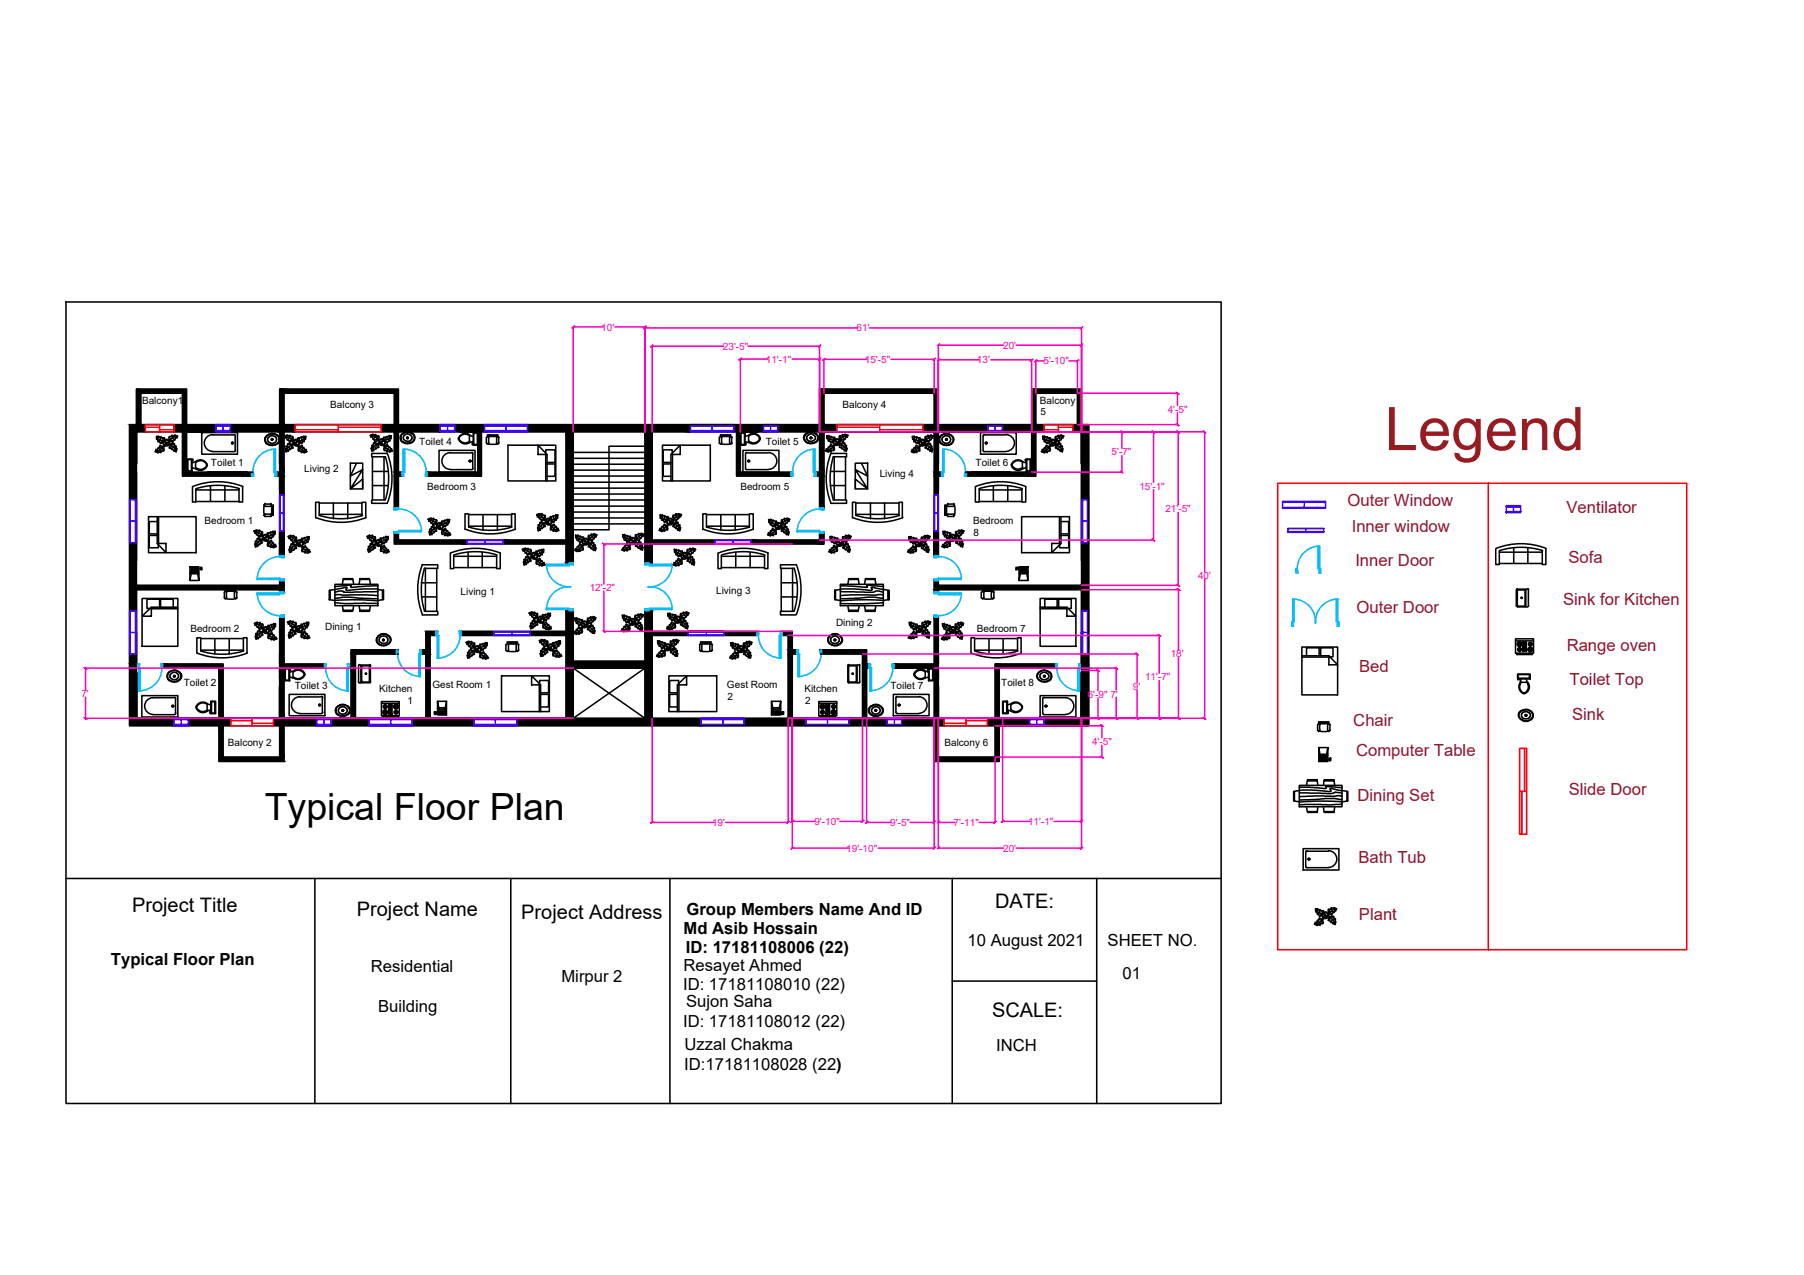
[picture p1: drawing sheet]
<svg xmlns="http://www.w3.org/2000/svg" width="297mm" height="210mm" viewBox="0 0 297 210" stroke-linecap="round" stroke-linejoin="round" font-family="sans-serif">
<defs><g id="words">
<text font-size="9.9" fill="#991b1e" x="228" y="74.1">Legend</text>
<text font-size="6.2" x="43.6" y="135">Typical Floor Plan</text>
<g font-size="3.3">
<text x="163.9" y="149.5">DATE:</text>
<text x="21.7" y="150.1">Project Title</text>
<text x="58.7" y="150.8">Project Name</text>
<text x="85.8" y="151.3">Project Address</text>
<text x="163.4" y="167.4">SCALE:</text>
</g>
<g font-size="2.7" fill="#991b1e">
<text x="221.9" y="83.3">Outer Window</text>
<text x="222.6" y="87.6">Inner window</text>
<text x="257.9" y="84.5">Ventilator</text>
<text x="223.2" y="93.1">Inner Door</text>
<text x="258.3" y="92.7">Sofa</text>
<text x="223.4" y="100.9">Outer Door</text>
<text x="257.4" y="99.6">Sink for Kitchen</text>
<text x="258" y="107.2">Range oven</text>
<text x="223.8" y="110.7">Bed</text>
<text x="258.4" y="112.7">Toilet Top</text>
<text x="222.8" y="119.5">Chair</text>
<text x="258.9" y="118.5">Sink</text>
<text x="223.3" y="124.4">Computer Table</text>
<text x="223.5" y="131.8">Dining Set</text>
<text x="258.3" y="130.9">Slide Door</text>
<text x="223.7" y="142.1">Bath Tub</text>
<text x="223.8" y="151.4">Plant</text>
</g>
<g font-size="2.7">
<text x="112.6" y="153.8">Md Asib Hossain</text>
<text x="113" y="150.6">Group Members Name And ID</text>
<text x="159.3" y="155.8">10 August 2021</text>
<text x="182.4" y="155.8">SHEET NO.</text>
<text x="18.3" y="158.8">Typical Floor Plan</text>
<text x="61.1" y="160.1">Residential</text>
<text x="92.4" y="161.7">Mirpur 2</text>
<text x="112.6" y="159.9">Resayet Ahmed</text>
<text x="112.9" y="156.8">ID: 17181108006 (22)</text>
<text x="184.8" y="161.2">01</text>
<text x="62.3" y="166.6">Building</text>
<text x="112.5" y="163">ID: 17181108010 (22)</text>
<text x="113" y="165.7">Sujon Saha</text>
<text x="112.5" y="169.1">ID: 17181108012 (22)</text>
<text x="112.7" y="172.9">Uzzal Chakma</text>
<text x="164" y="172.9">INCH</text>
<text x="112.7" y="176.2">ID:17181108028 (22)</text>
</g>
<g font-size="1.6" fill="#ff00bf">
<text x="99" y="54.4">10'</text>
<text x="119" y="57.5">23'-5&quot;</text>
<text x="126.1" y="59.7">11'-1&quot;</text>
<text x="141" y="54.5">61'</text>
<text x="142.4" y="59.7">15'-5&quot;</text>
<text x="160.9" y="59.8">13'</text>
<text x="165.2" y="57.4">20'</text>
<text x="171.8" y="60">5'-10&quot;</text>
<text x="192.3" y="67.9">4'-5&quot;</text>
<text x="183" y="75">5'-7&quot;</text>
<text x="187.6" y="80.6">15'-1&quot;</text>
<text x="191.9" y="84.3">21'-5&quot;</text>
<text x="197.3" y="95.3">40'</text>
<text x="97.1" y="97.3">12'-2&quot;</text>
<text x="186.5" y="113.6">9'</text>
<text x="188.5" y="112">11'-7&quot;</text>
<text x="192.8" y="108.2">18'</text>
<text x="13.4" y="114.7">7'</text>
<text x="179.1" y="114.9">6'-9&quot; 7'</text>
<text x="179.8" y="122.7">4'-5&quot;</text>
<text x="117.2" y="135.9">19'</text>
<text x="134.1" y="135.8">9'-10&quot;</text>
<text x="146.6" y="135.9">9'-5&quot;</text>
<text x="157" y="135.9">7'-11&quot;</text>
<text x="169.3" y="135.8">11'-1&quot;</text>
<text x="139.3" y="140.2">19'-10&quot;</text>
<text x="165.2" y="140.2">20'</text>
</g>
<g font-size="1.6">
<text x="23.4" y="66.4">Balcony1</text>
<text x="54.4" y="67.2">Balcony 3</text>
<text x="138.7" y="67.2">Balcony 4</text>
<text x="171.2" y="66.4">Balcony</text>
<text x="171.3" y="68.4">5</text>
<text x="34.7" y="76.8">Toilet 1</text>
<text x="50.1" y="77.7">Living 2</text>
<text x="69" y="73.3">Toilet 4</text>
<text x="126.1" y="73.3">Toilet 5</text>
<text x="160.6" y="76.8">Toilet 6</text>
<text x="70.3" y="80.6">Bedroom 3</text>
<text x="121.9" y="80.6">Bedroom 5</text>
<text x="144.9" y="78.5">Living 4</text>
<text x="33.7" y="86.3">Bedroom 1</text>
<text x="160.2" y="86.3">Bedroom</text>
<text x="160.3" y="88.3">8</text>
<text x="75.8" y="97.9">Living 1</text>
<text x="117.9" y="97.8">Living 3</text>
<text x="31.4" y="104.1">Bedroom 2</text>
<text x="53.5" y="103.8">Dining 1</text>
<text x="137.7" y="103.1">Dining 2</text>
<text x="160.9" y="104.1">Bedroom 7</text>
<text x="30.3" y="112.9">Toilet 2</text>
<text x="48.5" y="113.4">Toilet 3</text>
<text x="62.4" y="113.8">Kitchen</text>
<text x="71.2" y="113.3">Gest Room 1</text>
<text x="119.7" y="113.3">Gest Room</text>
<text x="132.4" y="113.8">Kitchen</text>
<text x="146.6" y="113.4">Toilet 7</text>
<text x="164.9" y="112.9">Toilet 8</text>
<text x="67.1" y="115.8">1</text>
<text x="119.8" y="115.2">2</text>
<text x="132.6" y="115.8">2</text>
<text x="37.5" y="122.8">Balcony 2</text>
<text x="155.5" y="122.8">Balcony 6</text>
</g>
</g></defs>
<!-- layer: PDF_0 -->
<g fill="#ff00bf" stroke="#ff00bf" stroke-width=".16">
<path d="M99.3 89.5l.3 .2z"/>
<path d="M181.3 124.5l.3 .3z"/>
<path d="M181.3 119.3l.3 .3z"/>
<path d="M154.6 139.5l-.2 .3z"/>
<path d="M178.2 56.7l-.2 .3z"/>
<path d="M107.5 56.8l-.2 .3z"/>
<path d="M135.1 56.8l-.3 .3z"/>
<path d="M135.1 56.8l-.2 .3z"/>
<path d="M189.7 71l.4 .3z"/>
<path d="M189.7 88.7l.4 .3z"/>
<path d="M13.9 118.1h.1z"/>
<path d="M13.9 118.1l.4 .3z"/>
<path d="M190.7 104.5l.4 .2z"/>
<path d="M190.7 118.1l.4 .3z"/>
<path d="M187 118.1l.4 .3z"/>
<path d="M183.7 118.1l.3 .3z"/>
<path d="M180.6 110.2l.4 .3z"/>
<path d="M180.6 118.1l.4 .3z"/>
<path d="M142.8 135.2h.1z"/>
<path d="M142.8 135.2l-.2 .3z"/>
<path d="M142.8 135.2h.1l-.3 .3z"/>
<path d="M153.7 135.5l.3-.3z"/>
<path d="M154 135.2l-.3 .3z"/>
<path d="M130.5 135.1h.1l-.3 .3z"/>
<path d="M142.1 135.1h.1l-.3 .3z"/>
<path d="M163.9 135.2h.1z"/>
<path d="M163.9 135.2h.1l-.3 .3z"/>
<path d="M129.9 135.2l-.2 .3z"/>
<path d="M107.5 135.2l-.2 .3z"/>
<path d="M165.2 135.1h.1l-.3 .3z"/>
<path d="M178.2 135.1l-.2 .3z"/>
<path d="M170.6 59.3h.1z"/>
<path d="M94.5 53.7l-.2 .3z"/>
<path d="M106.3 53.7h.1l-.3 .3z"/>
<path d="M106.3 53.9h.1z"/>
<path d="M184.6 71l.3 .3z"/>
<path d="M184.6 77.6l.3 .2z"/>
<path d="M122 59h.1l-.3 .2z"/>
<path d="M135.1 59l-.3 .2z"/>
<path d="M135.1 59l-.2 .2z"/>
<path d="M169.7 59.4l.3-.2z"/>
<path d="M170 59.2l-.3 .2z"/>
<path d="M135.8 59l-.2 .3z"/>
<path d="M153.7 59.3l.3-.3z"/>
<path d="M154 59l-.3 .3z"/>
<path d="M193.7 64.6l.4 .3z"/>
<path d="M193.7 69.8l.4 .3z"/>
<path d="M198.1 118.1l.4 .3z"/>
<path d="M198.1 71l.4 .3z"/>
<path d="M193.9 118.1l.4 .3z"/>
<path d="M193.9 96.9l.4 .3z"/>
<path d="M193.8 96.2l.4 .3z"/>
<path d="M193.8 71l.4 .3z"/>
<path d="M99.3 103.8l.3 .3z"/>
<path d="M99.3 89.5l.3 .2zM99.5 89.7h.1z"/>
<path d="M130.5 139.5l-.2 .3 .3-.3zM130.5 139.5l-.3 .3z"/>
<path d="M154 139.5l-.3 .3zM154 139.5l-.3 .3z"/>
<path d="M178.2 139.5l-.2 .3zM178.2 139.5l-.3 .3z"/>
<path d="M154.6 56.7l-.2 .3zM154.6 56.7l-.2 .3z"/>
<path d="M177.9 57l.3-.3zM177.9 57h.1z"/>
<path d="M107.2 57.1l.3-.3zM107.2 57.1h.1z"/>
<path d="M189.7 71l.4 .3zM190 71.3h.1z"/>
<path d="M189.7 88.7l.4 .3zM190 89h.1z"/>
<path d="M13.9 109.9l.4 .3zM13.9 109.9l.4 .3z"/>
<path d="M13.9 118.1l.4 .3zM14.2 118.4h.1z"/>
<path d="M190.7 104.5l.4 .2zM191 104.7h.1z"/>
<path d="M190.7 118.1l.4 .3zM191 118.4h.1z"/>
<path d="M187 107.5l.4 .3zM187 107.5l.4 .3z"/>
<path d="M187 118.1l.4 .3zM187.3 118.4h.1z"/>
<path d="M183.7 109.9l.3 .3zM183.7 109.9l.3 .3z"/>
<path d="M183.7 118.1l.3 .3zM183.9 118.4h.1z"/>
<path d="M180.6 110.2l.4 .3zM180.9 110.5h.1z"/>
<path d="M180.6 118.1l.4 .3zM180.9 118.4h.1z"/>
<path d="M130.5 135.1l-.3 .3zM130.2 135.4h.1z"/>
<path d="M142.1 135.1l-.3 .3zM141.8 135.4h.1z"/>
<path d="M163.6 135.5l.3-.3zM163.6 135.5h.1z"/>
<path d="M154.4 135.5l.2-.3zM154.4 135.5l.3-.3z"/>
<path d="M129.6 135.5l.3-.3zM129.6 135.5h.1z"/>
<path d="M107.2 135.5l.3-.3zM107.2 135.5h.1z"/>
<path d="M165.2 135.1l-.3 .3zM164.9 135.4h.1z"/>
<path d="M178.2 135.1l-.3 .3zM177.9 135.4h.1z"/>
<path d="M170.6 59.3l-.2 .3 .3-.3zM170.6 59.3l-.3 .3z"/>
<path d="M177.5 59.3l-.2 .3 .3-.3zM177.5 59.3l-.3 .3z"/>
<path d="M94.5 53.7l-.3 .3zM94.2 54h.1z"/>
<path d="M106.3 53.7l-.3 .3zM106 54h.1z"/>
<path d="M106.3 53.9l-.3 .3 .4-.3zM106.3 53.9l-.3 .3z"/>
<path d="M178.2 53.9l-.2 .3zM178.2 53.9l-.3 .3z"/>
<path d="M121.7 59.2l.3-.2zM121.7 59.2h.1z"/>
<path d="M154.4 59.4l.2-.2zM154.4 59.4l.3-.2z"/>
<path d="M135.5 59.3l.3-.3zM135.5 59.3h.1z"/>
<path d="M193.7 64.6l.4 .3zM194 64.9h.1z"/>
<path d="M193.7 69.8l.4 .3zM194 70.1h.1z"/>
<path d="M198.1 118.1l.4 .3zM198.4 118.4h.1z"/>
<path d="M198.1 71l.4 .3zM198.4 71.3h.1z"/>
<path d="M193.9 118.1l.4 .3zM194.2 118.4h.1z"/>
<path d="M193.9 96.9l.4 .3zM194.2 97.2h.1z"/>
</g>
<!-- layer: PDF_hatch -->
<g fill="#000" stroke="#000" stroke-width=".16">
<path d="M21.3 71.1l1.2 11.2v-11.2zM21.3 71.1l1.2 11.2h-1.2z"/>
<path d="M22.5 64.7l.7 5.2v-5.2zM22.5 64.7l.7 5.2h-.7z"/>
<path d="M21.3 69.9l2.6 1.2v-1.2zM21.3 69.9l2.6 1.2h-2.6z"/>
<path d="M22.5 64.1l8.2 .6v-.6zM22.5 64.1l8.2 .6h-8.2z"/>
<path d="M30 64.7l.7 5.2v-5.2zM30 64.7l.7 5.2h-.7z"/>
<path d="M30 71.1l.7 6.6v-6.6zM30 71.1l.7 6.6h-.7z"/>
<path d="M28.6 69.9l6.9 1.2v-1.2zM28.6 69.9l6.9 1.2h-6.9z"/>
<path d="M30 77.7l11.4 .7v-.7zM30 77.7l11.4 .7h-11.4z"/>
<path d="M46 64.7l.8 5.2v-5.2zM46 64.7l.8 5.2h-.8z"/>
<path d="M46 71.1l.8 6.6v-6.6zM46 71.1l.8 6.6h-.8z"/>
<path d="M45.6 77.7l1.2 .7v-.7zM45.6 77.7l1.2 .7h-1.2z"/>
<path d="M46 78.4l.8 3.1v-3.1zM46 78.4l.8 3.1h-.8z"/>
<path d="M37.9 69.9l10.7 1.2v-1.2zM37.9 69.9l10.7 1.2h-10.7z"/>
<path d="M46 64.1l19.6 .6v-.6zM46 64.1l19.6 .6h-19.6z"/>
<path d="M64.9 64.7l.7 5.2v-5.2zM64.9 64.7l.7 5.2h-.7z"/>
<path d="M64.9 71.1l.7 6.6v-6.6zM64.9 71.1l.7 6.6h-.7z"/>
<path d="M64.9 78.4l.7 5.2v-5.2zM64.9 78.4l.7 5.2h-.7z"/>
<path d="M64.9 77.7l1.3 .7v-.7zM64.9 77.7l1.3 .7h-1.3z"/>
<path d="M62.8 69.9l9.7 1.2v-1.2zM62.8 69.9l9.7 1.2h-9.7z"/>
<path d="M78.7 71.1l.6 6.6v-6.6zM78.7 71.1l.6 6.6h-.6z"/>
<path d="M70.3 77.7l9 .7v-.7zM70.3 77.7l9 .7h-9z"/>
<path d="M74.9 69.9l4.9 1.2v-1.2zM74.9 69.9l4.9 1.2h-4.9z"/>
<path d="M93.2 71.1l1.2 17.8v-17.8zM93.2 71.1l1.2 17.8h-1.2z"/>
<path d="M106.2 71.1l1.2 17.8v-17.8zM106.2 71.1l1.2 17.8h-1.2z"/>
<path d="M86.9 69.9l26.8 1.2v-1.2zM86.9 69.9l26.8 1.2h-26.8z"/>
<path d="M121.3 71.1l.6 6.6v-6.6zM121.3 71.1l.6 6.6h-.6z"/>
<path d="M120.8 69.9l4.9 1.2v-1.2zM120.8 69.9l4.9 1.2h-4.9z"/>
<path d="M121.3 77.7l8.9 .7v-.7zM121.3 77.7l8.9 .7h-8.9z"/>
<path d="M134.9 64.7l.8 5.2v-5.2zM134.9 64.7l.8 5.2h-.8z"/>
<path d="M134.9 71.1l.8 6.6v-6.6zM134.9 71.1l.8 6.6h-.8z"/>
<path d="M134.4 77.7l1.3 .7v-.7zM134.4 77.7l1.3 .7h-1.3z"/>
<path d="M134.9 78.4l.8 5.2v-5.2zM134.9 78.4l.8 5.2h-.8z"/>
<path d="M128 69.9l9.8 1.2v-1.2zM128 69.9l9.8 1.2h-9.8z"/>
<path d="M134.9 64.1l19.6 .6v-.6zM134.9 64.1l19.6 .6h-19.6z"/>
<path d="M153.8 64.7l.7 5.2v-5.2zM153.8 64.7l.7 5.2h-.7z"/>
<path d="M153.8 71.1l.7 6.6v-6.6zM153.8 71.1l.7 6.6h-.7z"/>
<path d="M153.8 78.4l.7 3.1v-3.1zM153.8 78.4l.7 3.1h-.7z"/>
<path d="M153.8 77.7l1.2 .7v-.7zM153.8 77.7l1.2 .7h-1.2z"/>
<path d="M152 69.9l10.7 1.2v-1.2zM152 69.9l10.7 1.2h-10.7z"/>
<path d="M169.9 64.7l.6 5.2v-5.2zM169.9 64.7l.6 5.2h-.6z"/>
<path d="M169.9 71.1l.6 6.6v-6.6zM169.9 71.1l.6 6.6h-.6z"/>
<path d="M159.1 77.7l11.4 .7v-.7zM159.1 77.7l11.4 .7h-11.4z"/>
<path d="M165 69.9l6.9 1.2v-1.2zM165 69.9l6.9 1.2h-6.9z"/>
<path d="M169.9 64.1l8.2 .6v-.6zM169.9 64.1l8.2 .6h-8.2z"/>
<path d="M177.4 64.7l.7 5.2v-5.2zM177.4 64.7l.7 5.2h-.7z"/>
<path d="M176.6 69.9l2.7 1.2v-1.2zM176.6 69.9l2.7 1.2h-2.7z"/>
<path d="M178.1 71.1l1.2 11.2v-11.2zM178.1 71.1l1.2 11.2h-1.2z"/>
<path d="M21.3 89.3l1.2 7.1v-7.1zM21.3 89.3l1.2 7.1h-1.2z"/>
<path d="M21.3 97.1l1.2 3.5v-3.5zM21.3 97.1l1.2 3.5h-1.2z"/>
<path d="M46 95.6l.8 .8v-.8zM46 95.6l.8 .8h-.8z"/>
<path d="M21.3 96.4l25.5 .7v-.7zM21.3 96.4l25.5 .7h-25.5z"/>
<path d="M46 97.1l.8 .3v-.3zM46 97.1l.8 .3h-.8z"/>
<path d="M64.9 87.8l.7 1.1v-1.1zM64.9 87.8l.7 1.1h-.7z"/>
<path d="M64.9 88.9l12 .6v-.6zM64.9 88.9l12 .6h-12z"/>
<path d="M93.2 92.7l.5 .2v-.2zM93.2 92.7l.5 .2h-.5z"/>
<path d="M82.8 88.9l11.6 .6v-.6zM82.8 88.9l11.6 .6h-11.6z"/>
<path d="M93.2 89.5l1.2 3.2v-3.2zM93.2 89.5l1.2 3.2h-1.2z"/>
<path d="M106.2 89.5l1.2 3.2v-3.2zM106.2 89.5l1.2 3.2h-1.2z"/>
<path d="M106.9 92.7l.5 .2v-.2zM106.9 92.7l.5 .2h-.5z"/>
<path d="M106.2 88.9l11.6 .6v-.6zM106.2 88.9l11.6 .6h-11.6z"/>
<path d="M134.9 87.8l.8 1.1v-1.1zM134.9 87.8l.8 1.1h-.8z"/>
<path d="M123.6 88.9l12.1 .6v-.6zM123.6 88.9l12.1 .6h-12.1z"/>
<path d="M153.8 95.6l.7 .8v-.8zM153.8 95.6l.7 .8h-.7z"/>
<path d="M153.8 97.1l.7 .3v-.3zM153.8 97.1l.7 .3h-.7z"/>
<path d="M178.1 89.3l1.2 7.1v-7.1zM178.1 89.3l1.2 7.1h-1.2z"/>
<path d="M153.8 96.4l25.5 .7v-.7zM153.8 96.4l25.5 .7h-25.5z"/>
<path d="M178.1 97.1l1.2 3.5v-3.5zM178.1 97.1l1.2 3.5h-1.2z"/>
<path d="M21.3 107.7l1.2 1.6v-1.6zM21.3 107.7l1.2 1.6h-1.2z"/>
<path d="M21.3 110l1.2 8.3v-8.3zM21.3 110l1.2 8.3h-1.2z"/>
<path d="M21.3 109.3l1.3 .7v-.7zM21.3 109.3l1.3 .7h-1.3z"/>
<path d="M21.3 118.3l7.3 1.2v-1.2zM21.3 118.3l7.3 1.2h-7.3z"/>
<path d="M26.8 109.3l9.9 .7v-.7zM26.8 109.3l9.9 .7h-9.9z"/>
<path d="M36.1 110l.6 8.3v-8.3zM36.1 110l.6 8.3h-.6z"/>
<path d="M36.1 119.5l.6 5.1v-5.1zM36.1 119.5l.6 5.1h-.6z"/>
<path d="M31 118.3l7 1.2v-1.2zM31 118.3l7 1.2h-7z"/>
<path d="M46 101.6l.8 7.7v-7.7zM46 101.6l.8 7.7h-.8z"/>
<path d="M46 110l.8 8.3v-8.3zM46 110l.8 8.3h-.8z"/>
<path d="M46 119.5l.8 5.1v-5.1zM46 119.5l.8 5.1h-.8z"/>
<path d="M45 118.3l7.1 1.2v-1.2zM45 118.3l7.1 1.2h-7.1z"/>
<path d="M46 109.3l7.4 .7v-.7zM46 109.3l7.4 .7h-7.4z"/>
<path d="M57.8 107.7l.7 1.6v-1.6zM57.8 107.7l.7 1.6h-.7z"/>
<path d="M57.6 109.3l.9 .7v-.7zM57.6 109.3l.9 .7h-.9z"/>
<path d="M57.8 110l.7 8.3v-8.3zM57.8 110l.7 8.3h-.7z"/>
<path d="M54.5 118.3l6.3 1.2v-1.2zM54.5 118.3l6.3 1.2h-6.3z"/>
<path d="M57.8 107l7.5 .7v-.7zM57.8 107l7.5 .7h-7.5z"/>
<path d="M70.1 104.6l.7 2.4v-2.4zM70.1 104.6l.7 2.4h-.7z"/>
<path d="M69.4 107l1.4 .7v-.7zM69.4 107l1.4 .7h-1.4z"/>
<path d="M70.1 107.7l.7 10.6v-10.6zM70.1 107.7l.7 10.6h-.7z"/>
<path d="M70.1 103.9l1.7 .7v-.7zM70.1 103.9l1.7 .7h-1.7z"/>
<path d="M67.8 118.3l10.2 1.2v-1.2zM67.8 118.3l10.2 1.2h-10.2z"/>
<path d="M75.9 103.9l5.5 .7v-.7zM75.9 103.9l5.5 .7h-5.5z"/>
<path d="M93.2 100.3l.5 .3v-.3zM93.2 100.3l.5 .3h-.5z"/>
<path d="M93.2 100.6l1.2 3.3v-3.3zM93.2 100.6l1.2 3.3h-1.2z"/>
<path d="M87.3 103.9l7.1 .7v-.7zM87.3 103.9l7.1 .7h-7.1z"/>
<path d="M93.2 104.6l1.2 4.3v-4.3zM93.2 104.6l1.2 4.3h-1.2z"/>
<path d="M93.2 110l1.2 8.3v-8.3zM93.2 110l1.2 8.3h-1.2z"/>
<path d="M106.9 100.3l.5 .3v-.3zM106.9 100.3l.5 .3h-.5z"/>
<path d="M106.2 100.6l1.2 3.3v-3.3zM106.2 100.6l1.2 3.3h-1.2z"/>
<path d="M106.2 104.6l1.2 4.3v-4.3zM106.2 104.6l1.2 4.3h-1.2z"/>
<path d="M93.2 108.9l14.2 1.1v-1.1zM93.2 108.9l14.2 1.1h-14.2z"/>
<path d="M106.2 110l1.2 8.3v-8.3zM106.2 110l1.2 8.3h-1.2z"/>
<path d="M106.2 103.9l7.1 .7v-.7zM106.2 103.9l7.1 .7h-7.1z"/>
<path d="M85.1 118.3l30.4 1.2v-1.2zM85.1 118.3l30.4 1.2h-30.4z"/>
<path d="M119.2 103.9l5.5 .7v-.7zM119.2 103.9l5.5 .7h-5.5z"/>
<path d="M128.8 103.9l1.7 .7v-.7zM128.8 103.9l1.7 .7h-1.7z"/>
<path d="M129.8 104.6l.7 2.4v-2.4zM129.8 104.6l.7 2.4h-.7z"/>
<path d="M129.8 107.7l.7 10.6v-10.6zM129.8 107.7l.7 10.6h-.7z"/>
<path d="M129.8 107l1.4 .7v-.7zM129.8 107l1.4 .7h-1.4z"/>
<path d="M122.5 118.3l10.2 1.2v-1.2zM122.5 118.3l10.2 1.2h-10.2z"/>
<path d="M135.3 107l7.4 .7v-.7zM135.3 107l7.4 .7h-7.4z"/>
<path d="M142 107.7l.7 1.6v-1.6zM142 107.7l.7 1.6h-.7z"/>
<path d="M142 110l.7 8.3v-8.3zM142 110l.7 8.3h-.7z"/>
<path d="M142 109.3l1 .7v-.7zM142 109.3l1 .7h-1z"/>
<path d="M139.8 118.3l6.3 1.2v-1.2zM139.8 118.3l6.3 1.2h-6.3z"/>
<path d="M153.8 101.6l.7 7.7v-7.7zM153.8 101.6l.7 7.7h-.7z"/>
<path d="M147.2 109.3l7.3 .7v-.7zM147.2 109.3l7.3 .7h-7.3z"/>
<path d="M153.8 110l.7 8.3v-8.3zM153.8 110l.7 8.3h-.7z"/>
<path d="M153.8 119.5l.7 5.1v-5.1zM153.8 119.5l.7 5.1h-.7z"/>
<path d="M148.4 118.3l7.1 1.2v-1.2zM148.4 118.3l7.1 1.2h-7.1z"/>
<path d="M163.9 110l.6 8.3v-8.3zM163.9 110l.6 8.3h-.6z"/>
<path d="M163.9 119.5l.6 5.1v-5.1zM163.9 119.5l.6 5.1h-.6z"/>
<path d="M162.6 118.3l6.9 1.2v-1.2zM162.6 118.3l6.9 1.2h-6.9z"/>
<path d="M163.9 109.3l9.9 .7v-.7zM163.9 109.3l9.9 .7h-9.9z"/>
<path d="M178.1 107.7l1.2 1.6v-1.6zM178.1 107.7l1.2 1.6h-1.2z"/>
<path d="M177.9 109.3l1.4 .7v-.7zM177.9 109.3l1.4 .7h-1.4z"/>
<path d="M178.1 110l1.2 8.3v-8.3zM178.1 110l1.2 8.3h-1.2z"/>
<path d="M171.9 118.3l7.4 1.2v-1.2zM171.9 118.3l7.4 1.2h-7.4z"/>
<path d="M36.1 124.6l10.7 .8v-.8zM36.1 124.6l10.7 .8h-10.7z"/>
<path d="M153.8 124.6l10.7 .8v-.8zM153.8 124.6l10.7 .8h-10.7z"/>
</g>
<!-- layer: PDF_door -->
<g fill="none" stroke="#00bfff" stroke-width=".25">
<path d="M41.6 77.8l-.2-.1v.7h.4v-.5h-.2M45.1 74h.3v3.7h-.3zM45.3 73.9a3.7 3.7 0 0 0-3.6 4.5M45.4 77.7h.2v.7h-.3zM66.2 77.7h.2v.2v.5h-.2zM66.4 74h.2v3.7h-.2zM66.6 73.9a3.7 3.7 0 0 1 3.5 4.5M70.1 77.8l.2-.1v.7h-.3v-.5h.1M130.5 77.8l-.3-.1v.7h.3v-.5M133.9 74h.3v3.7h-.3zM134.1 73.9a3.7 3.7 0 0 0-3.5 4.5M134.2 77.7h.2v.7h-.3v-.5h.1z"/>
<path d="M155 77.7h.2l.1 .7h-.3zM155.2 74h.2v3.7h-.2zM155.4 73.9a3.7 3.7 0 0 1 3.5 4.5M158.9 77.8l.2-.1v.7h-.3v-.5h.1M42.3 95.2h3.7v.2h-3.7zM42.3 97.6h3.7v.3h-3.7zM42.4 97.7a3.7 3.7 0 0 0 4.4 3.6M46 95.4l.8-.1v.3h-.8zM46 97.4h.8v.3l-.8-.1zM46.2 91.7h-.2v-.2h.8v.3h-.5v-.1M46.8 91.7a3.7 3.7 0 0 0-4.4 3.5M64.9 87.5l.7 .1v.2h-.7z"/>
<path d="M65 83.9a3.7 3.7 0 0 1 4.4 3.5M65.4 83.8v.2h-.5v-.4h.7v.2h-.1M65.6 87.3h3.7v.3h-3.7zM89.9 92.9h3.8v.2h-3.8zM90 93a3.7 3.7 0 0 0 4 3.6M93.7 92.7h.7v.3l-.7-.1zM93.7 96.6h.1h-.1M94 96.6a3.7 3.7 0 0 0-4 3.6M106.2 92.7h.7v.2l-.7 .1zM106.7 96.6a3.7 3.7 0 0 1 4 3.6M106.9 96.6h-.1h.1M106.9 92.9h3.7v.2h-3.7z"/>
<path d="M110.7 93a3.7 3.7 0 0 1-4 3.6M131.2 87.3h3.7v.3h-3.7zM134.9 87.6l.8-.1v.3h-.8zM135.1 83.8h-.2v-.2h.8v.4h-.5v-.2M135.7 83.9a3.7 3.7 0 0 0-4.4 3.5M153.8 95.3l.7 .1v.2h-.7zM153.8 97.4h.7v.2l-.7 .1zM153.9 91.7a3.7 3.7 0 0 1 4.4 3.5M154.3 91.7v.1h-.5v-.3h.7v.2h-.1M154.5 95.2h3.8v.2h-3.8zM154.5 97.6h3.8v.3h-3.8zM158.3 97.7a3.7 3.7 0 0 1-4.4 3.6"/>
<path d="M212.8 98.7h.3v3.7h-.3zM213 98.6a3.8 3.8 0 0 1 3.6 4 3.7 3.7 0 0 1 3.6-4M213.6 93.8v-.1h-.3v.6h.4v-.4h-.1M217 89.9h.3v3.8h-.3zM217.2 89.9a3.7 3.7 0 0 0-3.5 4.4M217.3 93.7h.2v.6h-.3zM220 98.7h.3v3.7h-.3zM22.6 109.3h.4v.5h-.2v.2h-.2zM22.8 110h.3v3.8h-.3zM26.6 109.8h-.1v-.5h.3v.7l-.2-.1M26.6 109.3a3.7 3.7 0 0 1-3.6 4.4M46.2 101.4h-.2v.2h.8v-.4h-.5v.2"/>
<path d="M53.6 109.8l.1-.5h-.3v.7l.2-.1M53.7 109.3a3.7 3.7 0 0 0 3.5 4.4M57.1 110h.2v3.8h-.2zM57.2 109.3h.4v.7h-.3v-.2h-.1zM65.4 107.4h.2v-.4h-.3v.7h.1v-.2M65.5 106.9a3.7 3.7 0 0 0 3.6 4.4M68.9 107.7h.3v3.7h-.3zM69.1 107h.3v.7h-.2zM71.8 103.9h.3l-.1 .7h-.2zM72 104.6h.2v3.7h-.2zM75.7 103.9a3.7 3.7 0 0 1-3.6 4.4M75.7 104.4h-.1v-.5h.3v.7h-.2v-.1"/>
<path d="M89.9 100.1h3.8v.2h-3.8zM93.7 100.3h.2v-.1h.5v.4h-.7zM106.2 100.2l.7 .1v.3h-.7zM106.9 100.1h3.7v.2h-3.7zM124.9 104.4h.1v-.5h-.3v.7h.2v-.1M124.9 103.9a3.7 3.7 0 0 0 3.6 4.4M128.3 104.6h.3v3.7h-.3zM128.5 103.9h.3v.7h-.2zM131.2 107h.3l-.1 .7h-.2zM131.4 107.7h.2v3.7h-.2zM135.1 107.4h-.1v-.4h.3v.7h-.2v-.2M135.1 106.9a3.7 3.7 0 0 1-3.5 4.4"/>
<path d="M143 109.3h.3l-.1 .7h-.2zM143.2 110h.3v3.8h-.3zM146.9 109.3a3.7 3.7 0 0 1-3.5 4.4M147 109.8h-.1v-.5h.3v.7l-.2-.1M154.3 101.4v-.2h-.5v.4h.7v-.2h-.1M174 109.8h.1v-.5h-.3v.7l.2-.1M174.1 109.3a3.7 3.7 0 0 0 3.5 4.4M177.4 110h.3v3.8h-.3zM177.6 109.3h.3v.7l-.3-.2zM212.7 102.4h.1v.2h.2v.5h-.3zM216.6 102.4v.1M220.3 102.4h.2v.7h-.3z"/>
</g>
<!-- layer: PDF_window -->
<g fill="none" stroke="#3f00ff" stroke-width=".25">
<path d="M35.5 69.9h2.4v1.2h-2.4zM35.5 70.9h2.4M35.5 70.1h2.4M36.7 70.1v.8M72.5 69.9h2.4v1.2h-2.4zM72.5 70.9h2.4M72.5 70.1h2.4M73.7 70.1v.8M79.8 69.9h7.1v1.2h-7.1zM79.8 70.9h7.1M79.8 70.1h7.1M83.3 70.1v.8"/>
<path d="M113.7 69.9h7.1v1.2h-7.1zM113.7 70.9h7.1M113.7 70.1h7.1M117.2 70.1v.8M125.7 69.9h2.3v1.2h-2.3zM125.7 70.9h2.3M125.7 70.1h2.3M126.9 70.1v.8M162.7 69.9h2.3v1.2h-2.3zM162.7 70.9h2.3M162.7 70.1h2.3M163.9 70.1v.8"/>
<path d="M21.3 82.3h1.2v7h-1.2zM21.4 85.8h.9M21.4 82.3v7M22.3 82.3v7M46 81.5h.8v5.9h-.8zM46.1 84.5h.5M46.1 81.5v5.9M46.6 81.5v5.9M76.9 88.9h5.9v.6h-5.9zM76.9 89.5h5.9M76.9 89h5.9M79.9 89v.5"/>
<path d="M117.8 88.9h5.8v.6h-5.8zM117.8 89.5h5.8M117.8 89h5.8M120.7 89v.5M153.8 81.5h.7v5.9h-.7zM153.9 81.5v5.9M153.9 84.5h.5M154.4 81.5v5.9M178.1 82.3h1.2v7h-1.2zM178.3 82.3v7M178.3 85.8h.8M179.1 82.3v7"/>
<path d="M211.2 82.5h7.1v1.2h-7.1zM211.2 83.5h7.1M211.2 82.7h7.1M212.1 87h5.9v.6h-5.9zM212.1 87.5h5.9M212.1 87.1h5.9M214.7 82.7v.8M215 87.1v.4M248 83.2h2.4v1.2h-2.4zM248 84.2h2.4M248 83.5h2.4M249.2 83.5v.7"/>
<path d="M21.3 100.6h1.2v7.1h-1.2zM21.4 104.1h.9M21.4 100.6v7.1M22.3 100.6v7.1M28.6 118.3h2.4v1.2h-2.4zM28.6 119.3h2.4M28.6 118.5h2.4M29.8 118.5v.8M52.1 118.3h2.4v1.2h-2.4zM52.1 119.3h2.4M52.1 118.5h2.4M53.3 118.5v.8"/>
<path d="M60.8 118.3h7v1.2h-7zM60.8 119.3h7M60.8 118.5h7M64.3 118.5v.8M78 118.3h7.1v1.2h-7.1zM78 119.3h7.1M78 118.5h7.1M81.4 103.9h5.9v.7h-5.9zM81.4 104.5h5.9M81.4 104h5.9M81.6 118.5v.8M84.3 104v.5"/>
<path d="M113.3 103.9h5.9v.7h-5.9zM113.3 104.5h5.9M113.3 104h5.9M115.5 118.3h7v1.2h-7zM115.5 119.3h7M115.5 118.5h7M116.3 104v.5M119 118.5v.8M132.7 118.3h7.1v1.2h-7.1zM132.7 119.3h7.1M132.7 118.5h7.1M136.3 118.5v.8"/>
<path d="M146.1 118.3h2.3v1.2h-2.3zM146.1 119.3h2.3M146.1 118.5h2.3M147.3 118.5v.8M169.5 118.3h2.4v1.2h-2.4zM169.5 119.3h2.4M169.5 118.5h2.4M170.7 118.5v.8M178.1 100.6h1.2v7.1h-1.2zM178.3 100.6v7.1M178.3 104.1h.8M179.1 100.6v7.1"/>
</g>
<!-- layer: PDF_0 -->
<g fill="none" stroke="#000" stroke-width=".25">
<path d="M10.9 49.7h190.2v132h-190.2zM22.5 77.7v-6.6v5.2v-5.2h7.5v7.3h11.8M22.5 64.1h8.2v5.8h15.3v-5.8h19.6v5.8h69.3v-5.8h19.6v5.8h15.4v-5.8h8.2v5.8h1.2v49.6h-14.8v5.9h-10.7v-5.9h-107v5.9h-10.7v-5.9h-14.8v-49.6h1.2zM23.2 64.7h6.8v5.2h-6.8zM25.8 71.9v.4l.2 .1v.3h.3l.1 .3 .6-.3 .3 .1v.2l-.4 .5-.5-.2-.2 .4h-.2l-.1 .4-.2-.1v.3l-.1 .1 .8-.4 .5-.4M25.8 74.1l.2 .1M26 72.2l-.1 .1M26.1 71.9v.2M26.1 74.4v.1M26.1 73.8l.3 .1M26.3 72.5l-.2 .2M26.3 73.6l.4 .1"/>
<path d="M26.4 74.1v.3M26.4 72v.4M26.7 72.7l-.3 .2M26.8 72.2l.1 .4M26.8 73.8l.1 .4M26.8 72.9l.3 .5M26.9 72.8l.2 .5M27.1 72.4h.6l.2 .2M27.1 72.5a.49 .49 0 0 1 .7 .2M27.8 73.1l-.2 .2h-.4M27.8 72.7v.4M27.9 73.1l-.5 .3h-.3"/>
<path d="M27.9 72.6v.5M27.9 71.9l.2 .4M28 72.5l.3-.4 .9-.3v.3l-.3-.1-.1 .4h-.2l-.2 .4-.4-.2-.5 .4 .6 .1 .6-.1v.4l.3 .1-.1 .3 .3 .1-.2 .5M28.1 73.2l.5 .3 .3 .5 .1 .4-.1-.1h-.3v-.2l-.3-.1-.1-.2h-.4l.2-.6-.6-.2-.4 .6v.5v.2l-.4-.1-.1 .3-.3-.1-.1 .2-.5-.2M28.1 72.5l.4 .1M28.2 73.3l-.1 .5M28.3 71.7l.1 .3M28.4 72.2l.3 .2M28.5 73.6l-.2 .4M28.6 73.2h-.4M28.8 71.6v.2M28.8 74l-.1 .2"/>
<path d="M28.9 71.9l.2 .1M28.9 73.9h.2M28.9 73.5l-.3 .1M29.2 71.8l-.4-.2-.2 .2-.3-.2-.1 .3h-.3l-.1 .2 .1 .5-.4 .3-.5-.2 .1-.6h-.4l-.2-.2-.4 .1v-.2l-.3 .1 .6 .6 .6 .2M30.7 71.1h2.9h-2.9M30.7 71.1v6.6h10h-6.5M30.8 75.6h.8v2.1h-.8zM30.9 75.8v1.6M30.9 77.4l.2 .1M31.1 75.6l-.2 .1M31.1 75.7h.3M31.1 77.5h.3"/>
<path d="M31.5 75.6l.1 .1M31.5 75.8v1.6M31.6 77.4l-.1 .1M31.6 75.8l.1-.2h.1v.3h-.2M31.6 77l.6 .2M32.2 76.2v.8M32.2 76l-.6 .2M32.2 76a1.13 1.13 0 0 1 1.9 .6M32.3 76.1a1.08 1.08 0 0 1 1.7 .4v.2M33.2 71.2h5.9v3.6h-5.9zM33.6 71.1h12.4v5.2v-5.2M34 76.7a1.12 1.12 0 0 1-1.7 .3"/>
<path d="M34.1 76.7a1.21 1.21 0 0 1-1.9 .5M34.7 80v2.6M35 71.6h3.5M35 71.6a1.38 1.38 0 0 0-1.4 1.3 1.38 1.38 0 0 0 1.4 1.4M37 80v2.6M38.1 73h.2M38.2 72.9v.2M38.5 71.6l.3 .2M38.7 71.8v2.3M38.8 74.1l-.3 .2-3.5 .1M40.7 77.7h.9M43.7 72l-.1 .4 .1 .3"/>
<path d="M43.7 72.8a1.44 1.44 0 0 0 1.6 .4M43.8 72.7l.2 .3M44 71.7l-.3 .5 .1 .5M44 73l.4 .2M44.1 72.1v.5M44.1 72.6l.2 .2M44.3 72.8l.2 .1M44.3 71.5a1.47 1.47 0 0 1 1.4 .1M44.3 71.5l-.4 .2-.2 .3M44.4 71.5l-.4 .2M44.5 71.8l-.4 .4M44.7 72.4h.2"/>
<path d="M44.8 72.3v.2M45.1 71.8h-.6M45.1 72.9l-.6 .1M45.1 71.8l.2 .1M45.2 71.5l.4 .2M45.3 73.2h-.9M45.3 71.5h-.9M45.3 78.4h.7v13.3M45.3 71.9l.2 .2M45.4 72.8l-.3 .1M45.5 72.6l-.2 .2M45.5 72.1v.5"/>
<path d="M45.6 71.7l.3 .5v.5M45.6 73l-.3 .2M45.6 71.6l.3 .3M45.7 73l-.4 .3M45.9 72.7l-.3 .3M45.9 71.9l.1 .4v.4M45.9 72.7l-.2 .4M46 76.3v1.4h-.9M46 78.4v2.2M46.8 64.7h18.1v5.2h-18.1zM46.8 71.8l.5-.2 .1 .2 .4-.2 .1 .3h.3l.1 .2-.1 .5 .3 .3 .6-.2v-.6h.4l.1-.2 .3 .1 .1-.2 .4 .1-.7 .6-.5 .2M47.1 73.9h.1"/>
<path d="M47.1 73.5l.3 .1M47.2 71.9l-.2 .1M47.3 74l.1 .2M47.3 71.6l.1 .2M47.5 73.2h.4M47.6 73.6l.2 .4M47.7 72.2l-.3 .2M47.7 71.7v.3M47.9 73.3l.1 .5M48 72.5l-.3 .1M48 73.2l-.8 .8-.1 .4 .1-.1h.3l-.1-.2 .4-.1 .1-.2h.4l-.2-.6 .6-.2 .4 .6v.7l.4-.1 .1 .3 .3-.1 .2 .2 .4-.2M48.1 72.5l-.4-.4-.9-.3 .1 .3 .3-.1 .1 .4h.2l.2 .4 .5-.2 .4 .4-.5 .1-.7-.1v.4l-.3 .1v.3l-.1 .1 .1 .5"/>
<path d="M48.2 71.9l-.2 .4M48.3 72.6v.5M48.3 73.1l.5 .3h.3M48.4 72.7v.4M48.4 73.1l.2 .2h.4M49.1 72.4h-.6l-.2 .2M49.1 72.5a.49 .49 0 0 0-.7 .2M49.3 72.8l-.3 .5M49.3 72.2l-.1 .4M49.3 72.9l-.2 .5M49.3 73.8l-.1 .4M49.3 72.7l.4 .2"/>
<path d="M49.6 72l.1 .4M49.7 74.1v.3M49.8 72.5l.2 .2M49.8 73.6l-.4 .1M50 71.9l.1 .2M50 73.8l-.3 .1M50 74.4v.1M50.1 72.2l.2 .1M50.4 71.9l-.1 .4-.2 .1v.3h-.3l-.1 .3-.6-.3-.3 .1v.2l.4 .5 .5-.2 .2 .4h.2l.1 .4 .2-.1v.3l.1 .1-.9-.4-.4-.4M50.4 74.1l-.3 .1M57.7 76.3h2v4.2h-2zM58.7 76.3l-1 2.1 2-1.1-2 3.2 2-1.6v1.6"/>
<path d="M60.9 71.7l.5-.2 .1 .1 .4-.1 .1 .3 .3-.1 .1 .2-.1 .5 .3 .4 .2 .1 .1-.3 .2-.1v-.5l.9-.1 .1-.2 .2 .1 .1-.1-.2 .3-.4 .4-.5 .1M61.2 73.8h.1M61.3 73.4l.2 .1M61.3 77.6h2.6M61.3 79.9h2.6M61.3 75.2v7.1M61.4 71.8l-.3 .1M61.4 73.9l.1 .2M61.5 71.6v.1M61.5 73l.5 .1M61.7 73.5l.1 .3M61.8 72l-.3 .2"/>
<path d="M61.8 71.6v.3M62 73.3l.1 .3M62.1 72.4h-.4M62.1 73.1l-.5 .4-.3 .4-.1 .4 .3-.1v-.2l.4-.1 .1-.1 .4-.2-.2-.5 .6-.2 .5 .6-.1 .4 .1 .3 .3-.1 .1 .3 .3-.1 .2 .1 .4-.2M62.3 72.4l-.5-.5-.9-.2 .2 .1v.2l.2-.1 .1 .4 .2 .1 .2 .3 .5-.2 .3 .4h.1l-.5 .1-.7-.1v.4h-.3l.1 .4-.2 .1 .1 .5M62.3 71.8l-.2 .4M62.4 72.5v.4M62.4 73l.5 .3h.3M62.5 72.6v.3M62.5 73l.2 .2h.4M63.2 72.6h.1M63.2 72.4a.49 .49 0 0 0-.7 .1"/>
<path d="M63.2 72.3h-.5l-.3 .2M63.2 75.2v7.1M63.4 72.7l-.2 .5M63.4 72.1v.3M63.4 73.7l-.1 .4M63.4 72.6l.3 .3M63.5 75.2a11.9 11.9 0 0 1 0 7.1M63.5 72.8l-.3 .4M63.7 71.9v.4M63.7 74.6h-2.5v.6h2.2M63.8 74.6a11.2 11.2 0 0 1 0 8.3M63.8 74l-.1 .3"/>
<path d="M63.8 73.5h-.4M63.9 72.4l.3 .1M64.1 73.7l-.3 .1M64.1 74.2l.1 .2M64.2 71.8v.2M64.2 72.2h.2M64.4 71.7v.5h-.2v.4h-.3l-.1 .3-.6-.3-.3 .1v.2l.4 .5 .5-.2 .2 .3 .2 .1 .1 .3h.2v.2l.1 .1-.9-.3-.3-.4M64.4 74l-.2 .1M66 71.7l-.1 .6 .4 .5M66.1 72.4l.2 .4M66.1 71.8v.6M66.2 71.4l-.2 .3"/>
<path d="M66.3 71.4l-.3 .3M66.3 72.8l.4 .2M66.4 72.7l.3 .2M66.4 72.3l.2 .2M66.4 78.4h-.8v5.4M66.6 71.2a1.34 1.34 0 0 1 1.3 .2M66.6 71.2l-.4 .2M66.6 72.5l.3 .1M66.6 71.3l-.3 .2M66.8 71.6a.5 .5 0 0 0-.3 .7M67 72.1h.2M67.1 72v.2"/>
<path d="M67.4 71.6l.2 .1M67.4 71.5h-.6M67.4 72.6h-.6M67.5 71.2h-.9M67.5 71.3l.4 .2M67.6 72.9h-.9M67.6 72.9l-1 .1M67.6 71.6l.2 .2M67.8 71.9a.62 .62 0 0 1-.4 .7M67.9 71.4l.3 .3M67.9 71.3a.92 .92 0 0 1 .4 1 .92 .92 0 0 1-.7 .7M68.1 71.7l.1 .7"/>
<path d="M68.2 72.4l-.6 .5M72.3 74.1h5.9v3.6h-5.9zM74.1 77.3h3.5M74.1 74.6h3.5M74.1 74.5a1.38 1.38 0 0 0-1.3 1.4 1.38 1.38 0 0 0 1.3 1.4M75.6 72a.96 .96 0 0 0 1.6 .8l.2-.2M75.7 71.1h-10.1v6.6h1M77.2 75.9h.2M77.3 71.9v.8M77.3 71.7l.6 .2M77.3 75.8v.2M77.4 71.8a1.12 1.12 0 0 0-1.8 .2"/>
<path d="M77.4 71.6a1.17 1.17 0 0 0-1.9 .7 1.24 1.24 0 0 0 1.9 .5M77.7 74.5l.2 .2M77.8 74.8v2.3M77.9 77.1l-.2 .2M77.9 71.2h.8v2.1h-.8zM77.9 72.9h-.1v.3l.1-.2M77.9 72.7l-.6 .2M78 71.4v1.7l.5 .1M78.1 71.3l-.1 .1M78.1 71.1h-2.4h17.5v17.8h-27.6v-1.6M78.1 71.3h.4M78.5 71.3l.1 .1"/>
<path d="M78.6 71.4v1.7M78.6 73l-.1 .2M78.7 71.1v6.6h-8.6M79.3 71.1v7.3h-9.3M80.1 72.1v.9M80.1 72.9l.2 .1 .2-.1M80.1 72l.2-.1 .2 .1M80.2 71.9h1.7M80.2 71.7v-.1h1.7v.1M80.2 73v.1M80.3 73.1l.9 .1 .8-.1M80.3 71.6l.9 .1 .8-.1"/>
<path d="M80.5 72.1v.9M80.9 71.8v.1M81.3 71.8v.1M81.7 72.9l.3 .1 .2-.1M81.7 72l.3-.1 .2 .1M81.8 72.1v.9M81.9 73v.1M82.1 72.1v.9M83.6 73.3h7.9v5.9h-7.9zM88.6 73.3l1.5 1.5h-1.5zM89.9 74.6v-.5h1.5v2h-1.3M89.9 74.8v4.4"/>
<path d="M90.1 76.4h1.3v2h-1.3M90.1 74.8v4.4M94.4 74.5h11.8M94.4 75.5h11.8M94.4 76.4h11.8M94.4 77.4h11.8M94.4 78.4h11.8M94.4 79.4h11.8M106.2 73.5h-5.9v13.7h-5.9M109.1 73.3h7.9v5.9h-7.9zM110.5 76.4h-1.3v2h1.3M110.5 74.8l1.5-1.5v1.5z"/>
<path d="M110.5 74.8v4.4M110.7 74.6v-.5h-1.5v2h1.3M110.7 74.8v4.4M118.4 72.1v.8l.3 .1 .2-.1M118.4 72l.3-.1 .2 .1M118.6 71.9h1.7M118.6 71.7v-.1h1.7v.1M118.6 73v.1M118.7 73.1l.8 .1 .8-.1M118.7 71.6l.8 .1 .8-.1M118.8 72.1v.9M119.2 71.8v.1"/>
<path d="M119.7 71.8v.1M120.1 72.1v.9M120.1 72.9l.3 .1 .2-.1M120.1 72l.3-.1 .2 .1M120.3 73v.1M120.5 72.1v.9M121.3 71.1v7.3h9.2M121.9 71.1v6.6h8.6M121.9 71.2h.8v2.1h-.8zM122 71.4v1.7l.5 .1M122.1 71.3l-.1 .1M122.1 71.3h.4"/>
<path d="M122.3 74.1h6v3.6h-6zM122.5 71.1h2.3h-17.4v17.8h27.5v-1.6M122.5 71.3l.2 .1M122.6 71.4v1.7M122.7 72.9h.1v.3h-.1v-.2l-.2 .2M122.7 72.7l.6 .2M122.8 74.8v2.5h3.7M123 74.6h3.5M123 74.5l-.2 .2M123.1 75.9h.2M123.2 75.8v.2M123.3 71.9v.8"/>
<path d="M123.3 71.7l-.6 .2M123.3 71.6a1.21 1.21 0 0 1 1.9 .5M123.3 71.8a1.12 1.12 0 0 1 1.7 .2M124.8 71.1h10.1v6.6h-1M125 72v.4M125 72.4a1.12 1.12 0 0 1-1.7 .2M125.2 72.1v.2M125.2 72.3a1.21 1.21 0 0 1-1.9 .5M126.5 74.5a1.38 1.38 0 0 1 1.4 1.4 1.38 1.38 0 0 1-1.4 1.4M132.4 72.4l.3 .3M132.4 71.6l-.1 .4 .1 .4M132.5 72.4l.2 .3"/>
<path d="M132.5 71.7v.7M132.6 72.7a1.46 1.46 0 0 0 1.7 .1M132.7 72.7l.4 .2M132.7 71.3l-.3 .4M132.8 71.4l-.3 .3M132.8 72.3l.4 .3M132.9 71.9v.4M133 71.6l-.1 .2M133.1 72.9h.8M133.1 71.3l-.4 .2M133.1 71.2h.9M133.2 72.6h.6"/>
<path d="M133.2 71.5h.6M133.3 71.6l-.3 .1M133.4 72.1h.2M133.5 72v.2M133.8 71.6l.4 .3M134 71.3l.3 .2M134 71.2l.4 .2M134 71.2a1.34 1.34 0 0 0-1.3 .2M134 72.5l-.2 .1M134.1 78.4h.8v5.4M134.2 72.3l-.2 .2M134.2 71.9v.4"/>
<path d="M134.3 72.7l-.3 .2M134.3 71.4l.3 .3M134.4 71.4l.4 .5-.1 .6M134.6 71.8v.5l-.3 .5M134.6 72.5l-.2 .3M135.7 64.7h18.1v5.2h-18.1zM136.1 71.7v.5h.2l.1 .4h.3l.1 .3 .6-.3 .3 .1v.2l-.5 .5-.4-.2-.2 .3-.2 .1-.1 .3h-.3v.2l-.1 .1h.4l.5-.3 .4-.4M136.1 74l.2 .1M136.3 72.2h-.1M136.4 71.8v.2M136.4 74.2v.2M136.5 73.7l.3 .1"/>
<path d="M136.7 72.4l-.3 .1M136.7 77.6h2.5M136.7 79.9h2.5M136.7 73.5h.4M136.8 74.6h2.6v.6h-2.2a12.3 12.3 0 0 0 0 7.1M136.8 71.9v.4M136.8 74v.3M136.8 74.6a11.2 11.2 0 0 0 0 8.3M137.1 72.6l-.3 .3M137.1 72.1l.1 .3M137.1 73.7l.2 .4M137.2 72.8l.2 .4"/>
<path d="M137.3 72.7l.2 .5M137.4 75.2v7.1M137.5 72.3h.5l.2 .2M137.5 72.4a.49 .49 0 0 1 .7 .1M138.2 73l-.2 .2h-.4M138.2 72.6v.3M138.3 73l-.5 .3h-.3M138.3 72.5v.4M138.3 71.8l.1 .4M138.3 72.4l.5-.5 .8-.2-.1 .1v.2l-.2-.1-.1 .4-.2 .1-.2 .3-.5-.2-.3 .4h-.2l.6 .1 .4-.1h.3v.4h.3l-.1 .4 .2 .1-.2 .5M138.4 73.1l.9 .8v.4l-.3-.1v-.2l-.3-.1-.1-.1-.4-.2 .2-.5-.5-.1-.1-.1-.5 .6 .1 .4-.1 .3-.3-.1-.2 .3-.2-.1-.2 .1-.5-.2M138.5 72.4h.3"/>
<path d="M138.5 73.3v.3M138.8 72l.3 .2M138.8 71.6v.3M138.8 73.5v.3M139 73l-.5 .1M139.1 71.6v.1M139.2 73.9l-.1 .2M139.2 75.2v7.1M139.2 71.8l.2 .1M139.3 73.8h.1M139.3 73.4l-.3 .1M139.6 71.7l-.5-.2-.1 .1-.3-.1-.1 .3-.4-.1v.2v.5l-.4 .5-.1-.3-.3-.1v-.5l-.9-.1v-.2l-.2 .1-.2-.1 .7 .7 .5 .1"/>
<path d="M140.8 76.3h2.1v4.2h-2.1zM141.8 76.3l1.1 2.1-2.1-1.1 2.1 3.2-2.1-1.6v1.6M150.2 71.9l.1 .4 .1 .1 .1 .3h.2l.2 .3 .6-.3 .3 .1v.2l-.4 .5-.5-.2-.2 .4h-.2l-.1 .4-.2-.1v.3l-.1 .1 .8-.4 .4-.4M150.2 74.1l.3 .1M150.4 72.2l-.1 .1M150.5 71.9v.2M150.5 73.8l.4 .1M150.5 74.4v.1M150.7 72.5l-.2 .2M150.8 73.6l.4 .1M150.9 74.1v.3M150.9 72v.4"/>
<path d="M151.2 72.2l.2 .4M151.2 73.8l.2 .4M151.2 72.7l-.3 .2M151.3 72.9l.2 .5M151.4 72.8l.2 .5M151.6 72.4h.5l.2 .2M151.6 72.5a.49 .49 0 0 1 .7 .2M152.3 73.1l-.2 .2h-.4M152.3 72.7v.4M152.4 73.1l-.5 .3h-.3M152.4 72.6v.5M152.4 72.5l.4-.4 .9-.3-.1 .1v.2l-.2-.1-.1 .4h-.2l-.2 .4-.5-.2-.5 .4 .6 .1 .7-.1v.4l.2 .1v.3l.2 .1-.2 .5"/>
<path d="M152.4 71.9l.1 .4M152.5 73.2l.5 .3 .4 .5v.4v-.1h-.3v-.2l-.4-.1v-.2h-.4l.2-.6-.6-.2-.2 .3a.79 .79 0 0 0-.2 1l-.4-.1-.2 .3-.3-.1-.1 .2-.4-.2M152.6 72.5l.3 .1M152.6 73.3v.5M152.9 71.7v.3M152.9 72.2l.3 .2M153 73.6l-.2 .4M153.1 73.2h-.5M153.3 74l-.1 .2M153.3 71.6l-.1 .2M153.3 71.9l.2 .1M153.4 73.5l-.3 .1"/>
<path d="M153.4 73.9h.1M153.7 71.8l-.4-.2-.2 .2-.3-.2-.1 .3h-.4l.1 .6-.4 .4-.5-.2v-.6h-.4l-.1-.2-.4 .1v-.2l-.4 .1 .7 .6 .5 .2M154.5 71.1v5.2v-5.2h12.5M154.5 76.3v1.4h.9M154.5 78.4v2.2M154.7 72.7l.2 .4M154.7 71.9l-.1 .4 .1 .4M154.8 72.7l.3 .3M155 71.6l-.3 .3M155 73l.4 .3M155.1 73l.3 .2M155.1 71.7l-.4 .5 .1 .5"/>
<path d="M155.2 72.1l-.1 .5M155.2 72.6l.1 .2M155.3 78.4h-.8v13.3M155.3 72.8l.2 .1M155.3 71.9l-.1 .2M155.4 73.2l.9 .1M155.4 71.5l-.3 .2M155.4 71.5h.9M155.4 73.2h.9M155.5 72.9l.6 .1M155.7 72.4h.2M155.8 72.3v.2"/>
<path d="M156.1 71.8l.3 .1M156.1 71.8l-.4-.1-.4 .2M156.3 71.5l.3 .2M156.3 71.5l.4 .2 .2 .3M156.3 72l.2 .2M156.3 72.8l-.2 .1M156.3 71.5a1.47 1.47 0 0 0-1.3 .1M156.5 72.6l-.2 .2M156.5 72.1v.5M156.6 73l-.4 .2M156.6 71.7l.3 .5v.5M156.7 73.1l-.4 .2"/>
<path d="M156.8 72.7l-.2 .3M156.9 72.8l-.3 .3M157 72v.4l-.1 .3M158.9 77.7h1M161.4 71.2h5.9v3.6h-5.9zM161.9 71.8v2.3l.2 .2M162 71.6h3.6M162 74.4h3.6M162.1 71.6l-.2 .2M162.2 73h.2M162.3 72.9v.2M163.6 80v2.6"/>
<path d="M165.7 71.6a1.38 1.38 0 0 1 1.3 1.3 1.38 1.38 0 0 1-1.3 1.4M165.9 80v2.6M166.5 76.7a1.21 1.21 0 0 0 1.9 .5M166.5 76.4v.2M166.6 76.4v.3M166.7 76.7a1.12 1.12 0 0 0 1.7 .2M168.3 76.2v.8M168.3 76l.7 .2M168.4 76a1.21 1.21 0 0 0-1.9 .5M168.4 76.1a1.12 1.12 0 0 0-1.7 .3M169 75.6h.7v2.1h-.7zM169 75.8l-.2-.2v.3h.2"/>
<path d="M169 77l-.7 .2M169.1 75.8v1.6M169.1 77.4l.1 .1M169.1 75.7h.4M169.1 77.5h.4M169.2 75.6l-.1 .1M169.6 75.6l.1 .1M169.6 75.8v1.6M169.7 77.4l-.2 .1M169.9 71.1h-2.9h2.9M169.9 71.1v6.6h-10h6.4M170.5 64.7h6.9v5.2h-6.9z"/>
<path d="M171.7 71.8v.5l.2 .1v.3h.3l.1 .3 .7-.3 .2 .1v.2l-.4 .5-.5-.2-.2 .4h-.2v.4l-.3-.1-.1 .4 .9-.4 .4-.4M171.7 74.1l.2 .1M171.9 72.2l-.1 .1M172 71.9v.2M172 74.4v.1M172 73.8l.3 .1M172.2 72.5l-.2 .2M172.2 73.6l.5 .1M172.3 74.1l.1 .3M172.4 72v.4M172.7 72.7l-.3 .2M172.7 72.2l.1 .4"/>
<path d="M172.7 73.8l.1 .4M172.7 72.9l.3 .5M172.8 72.8l.3 .5M173 72.4h.6l.2 .2M173 72.5a.49 .49 0 0 1 .7 .2M173.7 73.1l-.1 .2h-.5M173.7 72.7v.4M173.8 73.1l-.5 .3h-.2M173.8 72.6l.1 .5M173.8 71.9l.1 .4M173.9 72.5l.4-.4 .9-.3-.2 .1v.2l-.2-.1-.1 .4h-.2l-.1 .4-.5-.2-.5 .4a1.62 1.62 0 0 0 1.3 0v.4l.2 .1v.3l.1 .1-.1 .5M173.9 73.2l.6 .3 .3 .5 .1 .4-.1-.1h-.2v-.2l-.4-.1-.1-.2h-.3l.1-.6-.6-.2-.4 .5 .1 .6-.1 .2-.4-.1-.1 .3-.3-.1-.1 .2-.5-.2"/>
<path d="M174 72.4l.4 .2M174.1 73.3l-.1 .5M174.3 71.7v.3M174.4 72.2l.3 .2M174.4 73.6l-.1 .4M174.6 73.2h-.5M174.7 71.6v.2M174.7 74l-.1 .2M174.8 71.9l.1 .1M174.8 73.9h.1M174.9 73.5l-.3 .1M175.2 71.8l-.5-.2-.1 .1-.4-.1-.1 .3h-.3l-.1 .2 .1 .5-.3 .3-.5-.2v-.6h-.4l-.1-.2-.5 .1v-.2h-.3l.6 .7 .6 .2"/>
<path d="M178.1 77.7v-6.6v5.2v-5.2h-7.6v7.3h-11.7M22.5 92.3v-14.6v18.7h23.5v-1.2M22.5 97.1v12.2v-5.2M23.4 98.5h5.9v7.9h-5.9zM24.5 85.1h7.8v5.9h-7.8zM24.9 100h4.4M25.9 88.2h-1.3v2h1.5v-.5M25.9 85.9h-1.3v2h1.3M25.9 89.5h1.4v1.5zM25.9 85.1v4.4M26.1 85.1v4.4M26.3 100v-1.3h-2.1v1.5h.5"/>
<path d="M26.4 100v-1.3h2.1v1.3M31.3 93.3h1.5v.8h-1.5zM31.3 94.3v1.3M31.5 93.4h1v.1h-1zM31.5 93.6h1v.3h-1zM31.5 93.8h1M31.5 93.7h1M31.7 80.1v2.5h.5v-2.1M31.7 80.1a11.2 11.2 0 0 1 8.3 0M32.2 82.6h7.2M32.2 80.7h7.2M32.3 80.4a11.9 11.9 0 0 1 7.1 0"/>
<path d="M32.5 94.5l.3 1.1h-1.5l.2-1.1-.2-.2h1.5v1.3M32.8 94.3l-.3 .2h-1M33 93.4h.2v.4h-.2zM33 93.6h.2v.1h-.2zM33.1 93.6v.1M36.9 98.4l.2 .1 .3-.1M36.9 97.5l.2-.1 .3 .1M36.9 97.6v.8M37.1 97.4v-.1h1.7v.1M37.1 97.2v-.1h1.7v.1M37.1 98.5v.1M37.1 98.6l.9 .1 .8-.1"/>
<path d="M37.1 97.1l.9 .1 .8-.1M37.3 97.6v.8M37.7 97.3h.1M38.1 97.3h.1M38.6 97.6v.8M38.6 98.4l.2 .1 .2-.1M38.6 97.5l.2-.1 .2 .1M38.8 98.5v.1M39 97.6v.8M39.9 80.1v2.5h-.5v-2.1M41.8 87.4l.5-.2 .1 .2 .3-.1 .2 .2h.3l.1 .2-.1 .5 .5 .4v-.2l.3-.1v-.6h.4l.2-.1h.3v-.2l.4 .1-.7 .7-.5 .1M42 89.5h.1"/>
<path d="M42.1 89.2l.3 .1M42.2 87.5l-.2 .2M42.2 89.6l.2 .3M42.3 87.3v.1M42.4 88.8l.5 .1M42.6 89.3l.1 .3M42.7 87.8l-.4 .2M42.7 87.3v.3M42.9 89l.1 .4M43 88.1l-.4 .1M43 88.8l-.5 .4-.4 .9 .1-.2 .2 .1v-.3h.4l.1-.2 .3-.1-.2-.6 .7-.1 .4 .5-.1 .5 .1 .2h.4l.1 .2 .3-.1 .1 .2 .5-.2M43.1 88.2l-.4-.5-.9-.3 .1 .1v.3l.2-.1 .1 .4h.3l.1 .4 .5-.3 .5 .4-.1 .1-.5 .1-.4-.2-.3 .1v.3l-.3 .1 .1 .4h-.2l.2 .6"/>
<path d="M43.1 87.6l-.1 .4M43.2 88.8l.5 .3 .3-.1M43.3 88.3l-.1 .4M43.3 88.4v.3M43.4 88.8l.1 .1 .5 .1M43.4 83.2h.1M43.4 84.9h.1M43.5 83.2l-.1 .8 .1 .8M43.6 83h.9M43.6 83.4h.9M43.6 84.6h.9M43.6 85h.9"/>
<path d="M43.7 82.9l-.2 .2 .2 .2M43.7 84.6l-.2 .2 .2 .2M44 88.2a.49 .49 0 0 0-.7 .1M44 88.1l-.5-.1-.2 .2M44.2 88.5l-.2 .5M44.3 87.8l-.1 .4M44.3 89.5l-.1 .3M44.3 88.5l-.2 .5M44.3 88.3l.3 .3M44.6 82.9l.1 .2-.1 .2M44.6 84.6l.1 .2-.1 .2M44.6 83.2h.1v1.7h-.1"/>
<path d="M44.6 87.6v.4M44.6 89.8v.3M44.7 83.8h.1M44.7 84.2h.1M44.7 89.2l-.3 .1M44.8 88.2l.2 .1M44.9 83.2h.1v1.7h-.1M45 83.2l-.1 .8 .1 .8M45 87.5v.3M45 89.4l-.3 .2M45 90v.1M45.1 87.9h.1"/>
<path d="M45.3 87.5v.5h-.2l-.1 .4h-.2l-.1 .3-.7-.3h-.2v.2l.1 .4 .3 .2 .5-.2 .2 .3 .1 .1 .1 .3 .3-.1v.3l.1 .1-.4-.1-.5-.2-.4-.4M45.3 89.7l-.2 .1M46 97.9v-.8h-23.5v12.2h.5M46.8 95.3v2.4M47.4 88.3l.5-.2 .1 .2 .4-.1 .1 .2h.3v.7l.3 .4h.2v-.2l.3-.1v-.6l.9-.1 .1-.2 .2 .1h.1l-.6 .6-.5 .2M47.7 90.4h.1M47.7 90.1h.3M47.8 88.4l-.2 .2M47.9 90.5v.3M47.9 88.2v.2M48 89.7l.5 .1M48.2 90.2l.1 .3"/>
<path d="M48.2 88.7l-.3 .2M48.3 88.2l-.1 .3M48.5 89.9l.1 .4M48.6 89l-.4 .1M48.6 89.8l-.5 .3-.4 .8 .1-.1 .2 .1v-.3h.4l.1-.2 .3-.1-.1-.5 .6-.3 .5 .6-.1 .7h.4l.1 .2 .3-.1 .2 .2 .4-.2M48.7 89l-.4-.4-.9-.3 .2 .4 .2-.1 .1 .4h.2l.1 .4 .6-.3 .4 .4-.1 .1-.4 .1-.5-.2h-.3v.4l-.2 .1v.4h-.1l.1 .5M48.8 88.5l-.2 .4M48.9 89.2l-.1 .4M48.9 89.7l.4 .3 .3-.1M48.9 89.3v.3M49 89.7l.1 .1 .5 .1M49.6 89.1a.49 .49 0 0 0-.6 .1"/>
<path d="M49.7 88.9h-.6l-.2 .2M49.8 89.3l-.2 .6M49.9 88.7l-.1 .4M49.9 90.4l-.1 .3M49.9 89.2l.3 .3M49.9 89.4l-.2 .5M50.2 88.5v.4M50.3 90.7l-.1 .3M50.3 90.1l-.4 .1M50.4 89l.3 .2M50.6 88.4l.1 .3M50.6 90.4l-.3 .1"/>
<path d="M50.6 90.9l.1 .1M50.7 88.8h.1M50.9 88.4l-.2 .9h-.3l-.1 .2-.6-.2h-.3l-.1 .2 .5 .6 .5-.3 .1 .4 .3 .1v.3l.3-.1v.3l.1 .1-.9-.3-.4-.4M50.9 90.6l-.2 .1M52 85.2a11.2 11.2 0 0 0 8.3 0M52.6 84.9v-2.2h-.6v2.6M52.6 82.8h7M52.6 84.7h7M52.6 84.9a11.9 11.9 0 0 0 7.1 0M54.2 97.2h.1v1.5h-.1zM54.9 82.8v2.6M55.1 96.2h7.1v3.5h-7.1z"/>
<path d="M55.1 97.9h5.3l1.8 .2M55.1 98.5l1.4-.2h1.2l1.4 .2 3.1 .1M55.1 99.2l1.5 .2 3.2-.1 2.4 .1M55.1 97l-.8 .2v1.5l.8 .2M55.2 98.8a43.7 43.7 0 0 1 7 .1M56.4 96.2l.1-.8h1.6l.1 .8M56.4 99.7l.1 .8h1.6l.1-.8M56.5 95.3h1.6zM57.3 82.8v2.6M59.1 96.2l.2-.8h1.6l.1 .8M59.1 99.7l.2 .8h1.6l.1-.8M59.3 95.3h1.6z"/>
<path d="M59.6 84.9v-2.2h.6v2.6M60.4 88.3l.5-.2 .1 .1 .4-.1 .1 .3h.3v.6l.3 .5h.2v-.2l.3-.1v-.6h.4l.1-.2 .4 .1v-.2l.3 .1 .1-.1-.6 .7-.6 .2M60.6 90.4h.1M60.7 90l.3 .1M60.8 88.4l-.2 .1M60.9 90.5v.2M60.9 88.2v.1M61 89.6l.5 .1M61.2 90.1l.1 .3M61.2 88.7l-.3 .1M61.3 88.2l-.1 .3M61.5 89.8v.4"/>
<path d="M61.5 89h-.3M61.6 89.7l-.8 .8-.1 .4 .1-.1h.2v-.2l.4-.1 .1-.1 .3-.2-.2-.5 .7-.2 .4 .6v.7l.4-.1 .1 .3 .3-.1 .1 .2 .5-.3M61.7 89l-.4-.4-.9-.3 .1 .3 .3-.1 .1 .4 .2 .1 .1 .3 .5-.2 .3 .4h.2l-.1 .1h-.5l-.4-.1h-.3v.4l-.3 .1 .1 .3-.2 .1 .2 .5M61.7 88.4l-.1 .4M61.9 89.1l-.1 .5M61.9 89.6l.4 .3h.3M61.9 89.2v.4M62 89.6l.1 .2h.5M62.2 96.4l-4 .3a.23 .23 0 0 1-.4 0 .23 .23 0 0 1 0-.3l-2.7 .2M62.2 97h-2.4l-2.1 .1a.49 .49 0 0 1-.7-.1l.1-.2v-.1l-2 .4M62.2 97.4l-4.8 .1a1.21 1.21 0 0 1-1-.2h-.6l-.7 .2M62.2 97l.8 .2v1.5l-.8 .2"/>
<path d="M62.6 89a.49 .49 0 0 0-.6 .2M62.7 88.9h-.6l-.2 .2M62.8 89.3l-.2 .5M62.9 88.7l-.1 .3M62.9 90.3l-.1 .4M62.9 89.2l.3 .3M62.9 89.4l-.2 .5M63.1 97.2v1.5zM63.2 88.5v.4M63.3 90.6l-.1 .3M63.3 90.1l-.4 .1M63.4 82.3h-2.2v.6h2.5"/>
<path d="M63.4 89l.2 .1M63.6 88.4v.2M63.6 90.3l-.3 .1M63.6 90.8v.2M63.7 88.7l.1 .1M63.9 88.3v.5l-.2 .1v.4l-.3-.1-.1 .3-.7-.3-.2 .1-.1 .2 .5 .6 .5-.3 .4 .8 .3-.1v.2l.1 .1h-.4l-.9-.7M63.9 90.6l-.2 .1M64.9 87.5v2h28.3v3.6M64.9 84v-12.9h-18.1v20.7M69.4 98.3h2.5M69.4 95.9h2.5M69.5 93h2.6v.6h-2.2"/>
<path d="M69.6 92.9a11.2 11.2 0 0 0 0 8.3M69.9 93.5a11.9 11.9 0 0 0 0 7.1M70 93.6v7M70.5 85.5l.5-.2 .1 .1 .3-.1 .1 .3h.4l.1 .1-.1 .5 .4 .4 .1-.2 .3-.1v-.5h.4l.1-.2 .4 .1v-.2h.4l-.7 .7-.5 .2M70.7 87.6h.2M70.8 87.2l.3 .1M70.9 85.6l-.2 .1M70.9 87.7l.2 .2M71 85.4v.1M71.1 86.8l.5 .1M71.3 87.3l.1 .3M71.3 85.9l-.3 .1"/>
<path d="M71.4 85.4l-.1 .3M71.6 87.1l.1 .3M71.7 86.2h-.4M71.7 86.9l-.5 .4-.4 .8 .3-.1v-.2l.3-.1 .1-.2 .4-.1-.2-.5 .5-.1 .1-.1 .5 .6-.1 .4 .1 .3 .4-.1v.3l.4-.1 .1 .1 .5-.2M71.8 86.2l-.4-.4-.9-.3 .1 .1v.2l.3-.1v.4l.3 .1 .1 .3 .5-.2 .4 .4-.5 .1-.4-.1h-.3v.4h-.3l.1 .4-.2 .1 .2 .5M71.8 85.6l-.1 .4M71.9 93.6v7M71.9 86.8l.5 .3h.3M72 86.4l-.1 .4M72 86.4v.3M72.1 86.8l.1 .2h.5M72.7 86.1h-.5l-.2 .2"/>
<path d="M72.8 86.2a.49 .49 0 0 0-.7 .1M72.9 86.5l-.2 .5M73 85.9l-.1 .3M73 87.5l-.1 .4M73 86.6l-.2 .5M73 86.4l.3 .2M73.3 85.7v.4M73.3 87.8v.3M73.4 87.3h-.3M73.4 86.2l.3 .1M73.7 85.6v.2M73.7 87.5l-.4 .1"/>
<path d="M73.7 88v.2M73.8 86h.1M74 85.5v.5l-.2 .1-.1 .3h-.3l-.1 .3-.6-.3-.2 .1-.1 .2 .5 .6 .4-.3 .2 .3 .2 .1 .1 .4 .3-.1v.2l.1 .1h-.4l-.5-.3-.4-.4M74 87.8l-.2 .1M74.7 93.4h7.1M74.7 91.6h7.1M74.7 91.4a11.9 11.9 0 0 1 7.1 0M76.6 87.1a11.2 11.2 0 0 0 8.3 0M77.1 90.9v2.5M77.2 86.8v-2.2h-.6v2.6M77.2 84.7h7M77.2 86.6h7"/>
<path d="M77.2 86.8a11.9 11.9 0 0 0 7.1 0M79.4 90.9v2.5M79.5 84.7v2.6M81.9 84.7v2.6M82.4 91.1v2.5h-.6v-2.2M82.4 91.1a11.1 11.1 0 0 0-8.2 0v2.5h.5v-2.2M84.2 86.8v-2.2h.6v2.6M86 90.4l.5-.2 .1 .2 .3-.1 .2 .2 .3-.1 .1 .3-.1 .5 .3 .3 .6-.2v-.6h.3l.2-.2 .3 .1 .1-.2h.3l-.6 .7-.6 .2M86.2 92.5h.2M86.3 92.2h.3M86.4 90.5l-.2 .1M86.5 92.6l.1 .3"/>
<path d="M86.5 90.3v.1M86.6 91.8h.5M86.8 92.3l.1 .3M86.9 90.8l-.3 .2M86.9 90.4v.2M87.2 92v.4M87.2 91.1l-.4 .1M87.2 91.8l-.5 .4-.4 .8 .1-.1h.3l-.1-.2 .4-.1 .1-.2h.3l-.1-.6 .6-.2 .4 .6v.5v.2h.4l.1 .2 .3-.1 .1 .2 .5-.2M87.3 91.2l-.4-.5-.5-.3h-.4l.1 .1v.2l.3-.1 .1 .5h.2l.2 .3 .4-.2 .5 .4-.5 .2-.7-.1v.3l-.3 .1v.3l-.1 .1 .1 .5M87.4 90.5l-.2 .4M87.5 91.3l-.1 .4M87.5 91.7l.5 .3h.2"/>
<path d="M87.6 91.4v.3M87.6 91.7l.1 .2h.5M88.3 91.2a.49 .49 0 0 0-.7 .1M88.3 91h-.6l-.2 .2M88.4 84.7l.9-.1 .1 .3 .3-.1 .1 .2-.1 .6 .5 .3v-.2l.4-.1v-.5h.4l.1-.2 .4 .1v-.3l.3 .2v-.1l-.6 .7-.5 .1M88.5 91.4l-.3 .5M88.5 90.8l-.1 .4M88.5 92.4l-.1 .4M88.5 91.5l-.2 .5M88.5 91.3l.3 .2M88.6 86.9h.1M88.7 86.5h.2"/>
<path d="M88.8 84.9l-.3 .1M88.8 90.6v.4M88.8 87l.1 .2M88.8 84.6l.1 .1M88.9 92.8v.3M88.9 92.2l-.3 .1M89 91.1l.2 .2M89 86.1l.4 .1M89.1 86.6l.2 .3M89.2 85.1l-.3 .2M89.2 90.5v.2M89.2 93v.1"/>
<path d="M89.2 92.4l-.3 .2M89.2 84.6v.3M89.3 90.9h.1M89.5 86.3v.4M89.5 90.4v.5l-.2 .1v.4l-.3-.1-.1 .3-.6-.3-.3 .1v.2l.4 .6 .5-.3 .2 .4h.2l.1 .4 .2-.1v.3l.1 .1-.9-.4-.4-.3M89.5 92.7l-.2 .2M89.5 85.4l-.4 .1M89.6 86.2l-.5 .3-.5 .9 .2-.1h.2l-.1-.2 .4-.1 .1-.2 .4-.1-.2-.5 .6-.2 .5 .6v.7l.3-.1 .1 .3 .4-.2 .1 .2 .4-.2M89.6 85.5l-.4-.4-.8-.4 .1 .4 .2-.1 .1 .4h.2l.2 .4 .5-.2 .4 .4-.1 .1h-.4l-.7-.1v.4h-.3l.1 .4-.2 .1 .1 .5M89.7 84.9l-.1 .4M89.8 85.6v.5M89.8 86.1l.5 .3h.3"/>
<path d="M89.9 85.7v.4M89.9 86.1l.2 .2h.4M90.6 85.5a.49 .49 0 0 0-.7 .1M90.6 85.4h-.5l-.2 .2M90.8 85.8l-.2 .5M90.8 85.1l-.1 .4M90.8 86.8l-.1 .4M90.8 85.6l.4 .3M90.9 85.9l-.3 .5M91.1 85l.1 .4M91.2 87.1v.3M91.3 86.5l-.4 .1"/>
<path d="M91.3 85.5l.3 .1M91.6 84.8v.3M91.6 86.7l-.4 .2M91.6 87.3v.2M91.6 85.2l.2 .1M91.8 84.8v.5l-.2 .1v.3h-.3l-.1 .3h-.2l-.4-.3h-.3v.3l.4 .5 .5-.2 .2 .3 .2 .1 .1 .4 .2-.1v.2l.1 .1-.9-.3-.4-.5M91.8 87.1l-.2 .1M93.2 96.6v.1M94.4 93v-21.9h11.8v21.9M94.4 80.4h11.8M94.4 81.3h11.8M94.4 82.3h11.8"/>
<path d="M94.4 83.3h11.8M94.4 84.3h11.8M94.4 85.3h11.8M94.4 86.2h11.8M94.8 88.1v.5l.2 .1v.3h.3l.1 .3h.3l.3-.3h.3l.1 .3-.5 .5-.5-.3-.1 .4-.2 .1-.2 .4-.2-.1-.1 .3 .9-.2 .4-.5M94.8 90.4l.2 .1M95 88.5l-.1 .1M95.1 88.2v.2M95.1 90.1l.3 .2M95.1 90.6v.1M95.4 88.7l-.3 .2M95.4 89.8l.3 .1"/>
<path d="M95.4 90.4l.1 .3M95.5 88.3v.4M95.8 88.5l.1 .3M95.8 90.1l.1 .4M95.8 89l-.3 .3M95.8 89.1l.3 .5M95.9 89l.2 .6M96 89h.1M96.1 88.7h.6l.2 .2M96.1 88.8a.49 .49 0 0 1 .7 .1M96.8 89.4l-.2 .2h-.4M96.9 89v.3"/>
<path d="M96.9 89.4l-.5 .3h-.3M96.9 88.9v.4M97 88.2l.1 .4M97 88.8l.9-.7h.4l-.1 .1v.2h-.3l-.4 .7-.5-.2-.3 .4h-.2l.6 .2 .7-.2v.4h.2v.4l.2 .1-.2 .4M97.1 89.5l.5 .3 .4 .8h-.3v-.2h-.4v-.3l-.5-.1 .3-.5h-.5l-.1-.2-.5 .6v.7l-.3-.1-.2 .3-.3-.2-.1 .2-.5-.2M97.1 88.7l.4 .1M97.2 89.6l-.1 .4M97.2 89.5h.5M97.4 88l.1 .3M97.5 88.4l.3 .2M97.6 89.9l-.2 .4M97.8 90.3l-.1 .2"/>
<path d="M97.8 87.9v.2M97.9 88.2l.2 .2M97.9 90.2h.2M98 89.8l-.3 .1M98.3 88.1l-.5-.2-.1 .1-.3-.1-.1 .3-.4-.1v.7l-.4 .5-.1-.3-.3-.1v-.5h-.4l-.1-.2-.4 .1v-.2l-.3 .1-.1-.1 .2 .3 1 .6M102.6 88v.5h.1l.1 .4h.3l.1 .4 .2-.1 .4-.3 .3 .1v.2l-.4 .5-.5-.2-.2 .3-.2 .1-.1 .4-.2-.1v.2l-.1 .1 .9-.2 .3-.5M102.6 90.3l.2 .1M102.6 88.5h.1M102.9 88.1l-.1 .2M102.9 90l.3 .2M102.9 90.5l-.1 .1M103.1 88.7l-.2 .1"/>
<path d="M103.2 89.8h.3M103.2 90.4v.2M103.3 88.2l-.1 .4M103.5 90l.2 .4M103.5 88.8l-.3 .3M103.6 88.4l.1 .3M103.6 89l.2 .5M103.7 89l.2 .5M103.8 88.9h.1M103.9 88.6h.5l.2 .1M103.9 88.7a.49 .49 0 0 1 .7 .1M104.6 89.3l-.2 .1-.4 .1"/>
<path d="M104.6 88.9v.3M104.6 89.3l-.4 .3h-.3M104.7 88.8v.4M104.7 88.1l.1 .4M104.8 88.7l.4-.4 .4-.3h.4l-.1 .1v.2l-.2-.1-.5 .8-.5-.2-.4 .4 .5 .2 .7-.1v.2l.3 .1-.1 .4 .2 .1-.1 .5M104.8 89.4l.6 .3 .4 .9-.2-.2-.2 .1 .1-.2-.4-.1-.1-.2-.4-.1 .2-.5h-.4l-.2-.2-.5 .6v.7l-.3-.1-.1 .3-.4-.1-.1 .1-.4-.2M104.9 88.7h.4M104.9 89.5v.4M105.2 87.9v.3M105.2 88.4l.3 .1M105.3 89.8l-.2 .4M105.4 89.4h-.4"/>
<path d="M105.6 90.2l-.1 .2M105.6 87.9l-.1 .1M105.6 88.1l.3 .1M105.7 90.1h.1M105.7 89.7l-.2 .1M106 88l-.4-.2-.1 .1-.4-.1-.1 .3-.4-.1 .1 .7-.5 .5v-.3l-.4-.1v-.5h-.4l-.1-.1h-.4v-.2h-.3l.1 .4 1 .4M107.4 96.6v.1M108.7 84.8v.5l.2 .1 .1 .3h.2l.2 .3 .6-.3h.3v.3l-.5 .5-.4-.2-.2 .3-.2 .1-.1 .4-.2-.1v.2l-.2 .1 .9-.3 .4-.5M108.7 87.1l.3 .1M108.9 85.2l-.1 .1M109 84.8v.3M109 86.7l.4 .2"/>
<path d="M109 87.3v.2M109.2 85.5l-.2 .1M109.3 86.5l.4 .1M109.4 87.1v.3M109.4 85v.4M109.7 85.1l.1 .4M109.7 86.8l.1 .4M109.7 85.6l-.3 .3M109.8 85.9l.2 .5M109.9 85.8l.2 .5M110 85.4h.6l.2 .2M110 85.5a.49 .49 0 0 1 .7 .1"/>
<path d="M110.7 86.1l-.1 .2h-.5M110.8 85.7v.4M110.8 86.1l-.4 .3h-.3M110.8 85.6l.1 .5M110.9 85.5l.4-.4 .9-.4-.1 .4-.3-.1-.1 .4h-.2l-.1 .4-.5-.2-.5 .4 .1 .1h.5l.4-.1h.3v.4h.3l-.1 .4 .2 .1-.2 .5M110.9 84.9l.1 .4M111 90.4l.1 .5 .2 .1v.4l.3-.1 .1 .3 .6-.3 .3 .1v.2l-.4 .6-.5-.3-.2 .4h-.2l-.1 .4-.2-.1v.3l-.1 .1 .8-.4 .5-.3M111 86.2l.8 .8 .1 .4-.1-.1h-.2v-.2l-.4-.1v-.2l-.4-.1 .2-.5-.5-.1-.1-.1-.5 .5v.8l-.4-.1-.1 .3-.3-.2-.1 .2-.5-.2M111 92.7l.3 .2M111.1 85.4l.3 .1M111.1 86.3v.4M111.3 90.9h-.2"/>
<path d="M111.4 90.5l-.1 .2M111.4 92.4l.3 .2M111.4 84.6v.3M111.4 93v.1M111.4 85.1l.3 .2M111.4 86.6l-.1 .3M111.6 91.1l-.2 .2M111.6 86.1l-.5 .1M111.6 92.2l.4 .1M111.7 92.8v.3M111.7 90.6v.4M111.7 87v.2"/>
<path d="M111.7 84.6v.1M111.8 84.9l.2 .1M111.9 86.9h.1M111.9 86.5h-.3M112 92.4l.2 .4M112 91.3l-.3 .2M112.1 90.8l.1 .4M112.1 91.5l.3 .5M112.2 84.7l-.5-.1-.1 .1-.3-.1-.1 .3-.4-.1 .1 .7-.6 .4v-.2l-.3-.1v-.5h-.4l-.1-.2-.4 .1v-.3l-.3 .2-.1-.1 .7 .7 .5 .1M112.2 91.4a.46 .46 0 0 0 .3 .5 .46 .46 0 0 0 .6-.2M112.4 91.2a.49 .49 0 0 1 .7 .1M112.4 91h.6l.2 .2"/>
<path d="M113.1 91.4v.3M113.2 91.3v.4M113.2 91.7l-.5 .3h-.3M113.2 90.5l.1 .4M113.3 91.2l.4-.5 .5-.3h.3l-.1 .1v.2l-.2-.1-.1 .5h-.2l-.2 .3-.5-.2-.4 .4 .5 .2 .7-.1v.3l.3 .1-.1 .3 .2 .1-.1 .5M113.3 91.8l.6 .4 .4 .8-.1-.1h-.3v-.2l-.3-.1-.1-.2h-.4l.2-.6-.6-.2-.4 .6v.5v.2h-.4l-.1 .2-.4-.1-.1 .2-.4-.2M113.4 91.1l.3 .1M113.4 92v.4M113.7 90.4v.2M113.7 90.8l.3 .2M113.8 92.3l-.2 .3M113.9 91.8h-.5"/>
<path d="M114.1 90.3l-.1 .1M114.1 92.6l-.1 .3M114.2 90.5l.1 .1M114.2 92.5h.1M114.2 92.2h-.3M114.5 90.4l-.4-.2-.2 .2-.3-.1-.1 .2-.3-.1-.1 .3 .1 .5-.4 .3-.5-.2v-.6h-.4l-.1-.2-.4 .1v-.2h-.4l.7 .7 .5 .2M115.8 87.1a11.2 11.2 0 0 0 8.2 0M116.3 86.8v-2.2h-.6v2.6M116.3 84.7h7.1M116.3 86.6h7.1M116.4 86.8a11.9 11.9 0 0 0 7 0M118.2 91.1v2.5h.6v-2.2"/>
<path d="M118.3 91.1a11.2 11.2 0 0 1 8.2 0M118.7 84.7v2.6M118.8 93.4h7.1M118.8 91.6h7.1M118.9 91.4a11.9 11.9 0 0 1 7 0M121.1 84.7v2.6M121.1 90.9v2.5M123.4 86.8v-2.2h.6v2.6M123.5 90.9v2.5M126.4 91.1v2.5h-.5v-2.2M126.6 85.5v.5l.2 .1 .1 .3h.2l.1 .3 .6-.3 .3 .1v.2l-.1 .3-.3 .3-.5-.3-.2 .3-.1 .1-.1 .4-.3-.1v.2l-.1 .1 .9-.3 .4-.4M126.6 87.8l.2 .1"/>
<path d="M126.8 86h-.2M126.9 85.6v.2M126.9 87.5l.3 .1M126.9 88v.2M127.1 86.2l-.2 .1M127.2 87.3h.3M127.2 87.8v.3M127.3 85.7l-.1 .4M127.6 87.5l.1 .4M127.6 86.4l-.4 .2M127.6 85.9l.1 .3M127.6 86.6l.3 .5"/>
<path d="M127.7 86.5l.2 .5M127.9 86.1h.5l.3 .2M127.9 86.2a.49 .49 0 0 1 .7 .1M128.6 86.8l-.2 .2h-.4M128.6 98.3h2.6M128.6 95.9h2.6M128.6 93.6v7M128.6 86.4v.3M128.7 86.8l-.5 .3h-.3M128.7 86.4v.4M128.8 85.6l.1 .4M128.8 86.2l.4-.4 .8-.3-.1 .3-.2-.1-.1 .4-.2 .1-.2 .3-.4-.2-.5 .4 .5 .1 .5-.1h.3v.4h.2v.4l.1 .1-.1 .5"/>
<path d="M128.9 86.9l.8 .8 .1 .4-.4-.1 .1-.2-.4-.1-.1-.2-.4-.1 .2-.5-.6-.2-.5 .6 .1 .7-.4-.1-.1 .3-.3-.1-.1 .1-.5-.2M128.9 86.2h.4M129 87.1l-.1 .3M129.2 85.4v.3M129.2 85.9l.4 .1M129.3 87.3l-.2 .3M129.4 86.8l-.4 .1M129.6 87.7l-.1 .2M129.6 85.4v.1M129.7 85.6l.2 .1M129.7 87.6h.2M129.8 87.2l-.3 .1"/>
<path d="M130 85.5l-.4-.2-.1 .1-.4-.1-.1 .3h-.3v.6l-.5 .4v-.2l-.3-.1v-.5h-.4l-.2-.2-.3 .1-.1-.2h-.3l.6 .7 .5 .2M130.5 93.6v7M130.8 93.5a11.9 11.9 0 0 1 0 7.1M131 93h-2.5v.6h2.2M131.1 92.9a11.2 11.2 0 0 1 0 8.3M135.7 87.5v2h-28.3v3.6M135.7 84v-12.9h18.1v20.7M136.7 88.3v.5l.1 .1 .1 .4 .3-.1 .1 .3 .6-.3 .3 .1v.2l-.4 .6-.5-.3-.2 .4h-.2l-.1 .4-.2-.1v.2l-.1 .1 .9-.3 .4-.4M136.7 90.6l.1 .1M136.8 88.7v.1M136.9 88.4v.2M137 90.3l.3 .1"/>
<path d="M137 90.8l-.1 .2M137.2 82.3h2.2v.6h-2.6M137.2 89l-.3 .1M137.3 90.1l.4 .1M137.3 90.6l.1 .3M137.4 88.5v.4M137.4 97.2h.1v1.5h-.1zM137.7 88.7l.1 .3M137.7 90.3l.1 .4M137.7 89.2l-.3 .3M137.7 89.4l.2 .5M137.8 89.3l.2 .5"/>
<path d="M138 88.9h.5l.2 .2M138 89a.49 .49 0 0 1 .7 .2M138.4 96.2h7v3.5h-7zM138.4 96.4l4 .3a.21 .21 0 0 0 .3 0 .21 .21 0 0 0 0-.3l2.7 .2M138.4 97h2.3l1.9 .1a.87 .87 0 0 0 1-.1 .21 .21 0 0 1-.1-.3 .21 .21 0 0 1 .3 0l1.6 .4M138.4 97.4l5.4 .1 .4-.2h.5l.7 .2M138.4 97l-.8 .2v1.5l.8 .2M138.7 89.6l-.2 .2h-.4M138.7 89.2v.4M138.8 89.6l-.5 .3h-.3M138.8 89.1v.5M138.8 89l.5-.4 .9-.3-.2 .1v.2l-.2-.1-.1 .4-.2 .1-.2 .3-.5-.2-.3 .4h-.1l.1 .1h.4l.5-.1h.2v.4l.3 .1-.1 .3 .2 .1-.1 .5"/>
<path d="M138.8 88.4l.1 .4M139 89.7l.5 .4 .3 .4 .1 .4-.1-.1h-.2v-.2l-.4-.1-.1-.1-.3-.2 .1-.5-.6-.2-.5 .6 .1 .4-.1 .3-.3-.1-.1 .3-.3-.1-.2 .2-.4-.3M139 89h.4M139.1 89.8l-.1 .4M139.3 88.2v.3M139.3 88.7l.4 .1M139.4 90.1l-.1 .3M139.6 89.6l-.5 .1M139.6 96.2l.1-.8h1.6l.2 .8M139.6 99.7l.1 .8h1.6l.2-.8M139.7 88.2v.1M139.7 95.3h1.6z"/>
<path d="M139.7 90.5l-.1 .2M139.7 88.4l.3 .1M139.8 90l-.2 .1M139.8 90.4h.1M140.2 88.3l-.5-.2-.1 .1-.4-.1-.1 .3h-.3v.7l-.3 .4h-.2l-.1-.2-.2-.1v-.6h-.4l-.2-.2-.3 .1-.1-.2-.2 .1-.1-.1 .1 .4 .5 .3 .5 .2M140.4 85.2a11.2 11.2 0 0 0 8.3 0M140.9 84.9v-2.2h-.5v2.6M140.9 82.8h7.1M140.9 84.7h7.1M141 84.9a11.9 11.9 0 0 0 7.1 0M142.4 96.2l.1-.8h1.6l.1 .8M142.4 99.7l.1 .8h1.6l.1-.8"/>
<path d="M142.5 95.3h1.6zM143.3 82.8v2.6M145.4 98.8a44.3 44.3 0 0 0-7 .1M145.4 97.9h-5.2l-1.8 .2M145.4 98.5l-1.3-.2h-1.3l-1.3 .2-3.1 .1M145.4 99.2l-3.5 .2h-3.5M145.4 97l.8 .2v1.5l-.8 .2M145.7 82.8v2.6M146.3 97.2h.1v1.5h-.1zM148 84.9v-2.2h.6v2.6M149.6 88.4v.5h.2l.1 .4h.3l.1 .2 .6-.2h.3v.2l-.4 .6-.5-.3-.2 .4-.2 .1-.1 .3-.3-.1v.4l.9-.3 .3-.4M149.6 90.6l.2 .1"/>
<path d="M149.8 88.8h-.1M149.9 88.4v.3M150 90.4l.3 .1M150 90.9l-.1 .1M150.2 89l-.3 .2M150.3 90.1l.3 .1M150.3 90.7l.1 .3M150.4 88.5v.4M150.7 88.7v.4M150.7 90.4l.1 .3M150.7 89.2l-.3 .3M150.7 89.4l.2 .5"/>
<path d="M150.8 89.3l.2 .6M151 88.9h.5l.2 .2M151 89.1a.49 .49 0 0 1 .7 .1M151.7 89.7l-.2 .1-.4 .1M151.7 89.3v.3M151.8 89.7l-.5 .3-.3-.1M151.8 89.2v.4M151.8 89l.5-.4 .8-.3-.1 .4-.2-.1-.1 .4h-.2l-.2 .4-.5-.3-.4 .4 .1 .1 .4 .1 .7-.2v.4l.3 .1-.1 .4h.2l-.1 .5M151.8 88.5l.2 .4M152 89.8l.8 .7 .1 .4-.1-.1-.3 .1 .1-.3h-.4l-.1-.2-.4-.1 .2-.5-.6-.3-.5 .6 .1 .5-.1 .2h-.3l-.1 .2-.3-.1-.2 .2-.4-.2M152 89l.4 .1M152 89.9v.4"/>
<path d="M152.3 88.2v.3M152.3 88.7l.3 .2M152.4 90.2l-.1 .3M152.5 89.7l-.5 .1M152.6 88.2v.2M152.7 90.5l-.1 .3M152.7 88.4l.3 .2M152.8 90.4h.1M152.8 90.1h-.2M153.1 88.3l-.4-.2-.2 .2-.3-.1-.1 .2h-.3l-.1 .2 .1 .5-.3 .4h-.2l-.1-.2-.3-.1v-.6l-.8-.1-.1-.2-.2 .1h-.2l.7 .6 .5 .2M153.8 95.3v2.4M154.5 97.9v-.8h23.6v12.2h-.5"/>
<path d="M155.3 87.5v.5h.2v.4h.3l.1 .3 .6-.3h.3v.2l-.4 .6-.5-.2-.2 .3-.2 .1-.1 .3-.2-.1v.3l-.1 .1 .9-.3 .4-.4M155.3 89.7l.2 .1M155.5 87.9h-.2M155.6 87.5l-.1 .3M155.6 89.4l.3 .2M155.6 90l-.1 .1M155.6 83.2v1.7M155.7 83.2l.1 .8-.1 .8M155.7 84.2h.2M155.8 83.8h.1M155.8 88.2l-.2 .1M155.9 89.2l.3 .1"/>
<path d="M155.9 89.8v.3M155.9 83.2v1.7M156 87.6l-.1 .4M156.1 83h.9M156.1 83.4h.9M156.1 84.6h.9M156.1 85h.9M156.1 82.9l-.1 .2 .1 .2M156.1 84.6l-.1 .2 .1 .2M156.3 89.5l.1 .3M156.3 88.3l-.4 .3M156.3 87.8l.1 .4"/>
<path d="M156.3 88.5a.54 .54 0 0 0 .4 .6 .54 .54 0 0 0 .7-.3M156.4 88.5l.2 .5M156.6 88.1l.5-.1 .2 .2M156.6 88.2a.49 .49 0 0 1 .7 .1M157 82.9l.1 .2-.1 .2M157 84.6l.1 .2-.1 .2M157 83.2h.2v.4v1.2M157 84.9h.2M157.3 88.8l-.2 .1-.4 .1M157.3 88.4v.3M157.4 88.3v.4M157.4 87.6l.2 .4"/>
<path d="M157.5 88.2l.4-.5 .8-.3-.1 .1v.3l-.2-.1-.1 .4h-.2l-.2 .4-.5-.3-.4 .4 .1 .1 .4 .1 .5-.2 .3 .1v.3l.2 .1-.1 .4h.2l-.1 .6M157.6 88.8l.5 .4 .4 .9-.1-.2-.3 .1 .1-.3h-.4l-.1-.2-.4-.1 .2-.6-.6-.1-.5 .6v.6h-.3l-.1 .2-.4-.1-.1 .2-.4-.2M157.6 88.1l.4 .1M157.6 89v.4M157.9 87.3v.3M157.9 87.8l.4 .2M158 89.3l-.2 .3M158.1 88.8l-.4 .1M158.3 89.6l-.1 .3M158.3 87.3v.1M158.3 87.5l.3 .2M158.4 89.5h.1"/>
<path d="M158.4 89.2l-.2 .1M158.7 87.4l-.4-.2-.1 .2-.4-.1-.1 .2h-.4l.1 .7-.5 .4v-.2l-.4-.1v-.6h-.3l-.2-.1h-.4v-.2l-.3 .1 .6 .7 .5 .1M160.6 80.1v2.5h.6v-2.1M160.6 80.1a11.1 11.1 0 0 1 8.3 0v2.5h-.6v-2.1M161.2 80.4a11.9 11.9 0 0 1 7.1 0M161.2 82.6h7.1M161.2 80.7h7.1M161.6 97.6v.8M161.6 98.4l.2 .1 .2-.1M161.6 97.5l.2-.1 .2 .1M161.8 97.4v-.1h1.6v.1M161.8 97.2v-.1h1.6v.1"/>
<path d="M161.8 98.5v.1M161.9 98.6l.8 .1 .8-.1M161.9 97.1l.8 .1 .8-.1M162 97.6v.8M162.4 97.3h.1M162.8 97.3h.1M163.2 97.6v.8M163.3 98.4l.2 .1 .2-.1M163.3 97.5l.2-.1 .2 .1M163.4 98.5v.1M163.6 97.6v.8M167.3 93.4h.3v.4h-.3z"/>
<path d="M167.4 93.6h.1v.1h-.1zM167.5 93.6v.1M167.8 94.3l.2 .2h1.1M167.8 93.3h1.5v.8h-1.5zM168 94.5l-.2 1.1h1.5l-.2-1.1 .2-.2h-1.5v1.3M168 93.4h1.1v.1h-1.1zM168 93.6h1.1v.3h-1.1zM168 93.8h1.1M168 93.7h1.1M168.2 85.1h7.9v5.9h-7.9zM169.3 94.3v1.3M171.3 98.5h5.9v7.9h-5.9z"/>
<path d="M171.3 100h4.4M172 100v-1.3h2.1v1.3M173.2 89.5h1.5l-1.5 1.5zM174.3 100v-1.3h2.1v1.5h-.5M174.4 85.1v4.4M174.7 88.2h1.3v2h-1.5v-.5M174.7 85.9h1.3v2h-1.3M174.7 85.1v4.4M175.7 100l1.5 1.4h-1.5zM178.1 92.3v-14.6v18.7h-23.6v-1.2M178.1 97.1v12.2v-5.2M246.3 90.4v2.5h.6v-2.2"/>
<path d="M246.3 90.3a11.2 11.2 0 0 1 8.3 0M246.9 92.8h7M246.9 90.9h7M246.9 90.6a11.9 11.9 0 0 1 7.1 0M249.2 90.2v2.6M249.7 97.1v2.7M249.7 99.7l.2 .2M249.8 97.3v2.3l.1 .2M249.8 99.9h1.7M249.8 97h1.7M249.9 96.9l-.2 .2M249.9 97.1h1.1"/>
<path d="M249.9 99.8h1.1M249.9 97.1l-.1 .1M251 97.1l.1 .1M251.1 97.3v2.4M251.1 99.6l-.1 .2M251.2 97v2.9M251.6 96.9l.1 .2M251.6 90.2v2.6M251.7 97.1v2.7M251.7 99.7l-.1 .2M254.5 90.4v2.5h-.6v-2.2M23.1 110h-.6v.7"/>
<path d="M23.4 114.5h5.9v3.5h-5.9zM23.4 101.4l1.5-1.4v1.4zM24.9 100.2h4.4M25.2 117.7h3.5M26.5 109.3h10.2v9h9.3v-6.6M26.6 110h9.5v8.3h-13.6v-7.6v7.6M27.6 111l-.1 .4 .1 .3M27.6 111.7l.3 .4M27.7 111l-.1 .5 .3 .5M27.9 110.7l-.3 .3M27.9 112a1.47 1.47 0 0 0 1.3 .2M27.9 111.9a1.34 1.34 0 0 0 1.3 .2"/>
<path d="M28 111.5l.4 .3M28.2 110.4l-.4 .2-.2 .4M28.3 110.5l-.4 .2M28.3 116.3h.2M28.4 116.2v.2M28.4 110.8a.6 .6 0 0 0-.4 .8M28.6 111.4h.2M28.6 111.2v.2M28.7 114.9h-3.5a1.38 1.38 0 0 0-1.4 1.3 1.38 1.38 0 0 0 1.4 1.4M28.7 114.8l.2 .2M28.9 115.1v2.3M28.9 117.4l-.2 .2"/>
<path d="M29 110.8l.2 .1M29 110.7h-.6M29 111.9h-.6M29.1 110.5l.3 .2M29.1 110.4l.4 .2M29.2 110.4l-.5-.1-.4 .2 .8-.1M29.2 110.9l.2 .3v.3M29.2 111.7l-.2 .1M29.3 111.5l-.1 .2M29.5 110.7l.3 .4-.1 .6M29.5 110.6l.3 .3M29.7 111.6l-.6 .5"/>
<path d="M29.8 110.9l.1 .4-.1 .3M29.8 111.6l-.2 .4-.4 .2M32.3 116.6a1.21 1.21 0 0 0 1.9 .5M32.3 116.3v.2M32.4 116.2v.4M32.4 116.6a1.12 1.12 0 0 0 1.8 .2M32.5 107.5a11.2 11.2 0 0 0 8.2 0M33 107.2a11.9 11.9 0 0 0 7.1 0M33 107.2v-2.2h-.6v2.5M33 105.1h7.1M33 107h7.1M34.1 116v.9"/>
<path d="M34.1 115.9l.6 .1M34.2 115.8a1.21 1.21 0 0 0-1.9 .5M34.2 116a1.12 1.12 0 0 0-1.8 .3M34.7 115.5h.8v2h-.8zM34.7 117.2h-.1v.2l.1-.2M34.7 116.9l-.6 .2M34.8 115.6v1.7M34.8 117.3l.1 .1M34.9 117.4h.4M34.9 115.5h.4M34.9 115.5l-.1 .1M35.3 115.5l.2 .1"/>
<path d="M35.4 105.1v2.6M35.4 115.6v1.7M35.5 117.2l-.2 .2M36.7 119.5h9.3v5.1h-9.3zM37.7 105.1v2.6M40.1 107.2v-2.2h.6v2.5M41.9 102.6l.5-.2 .1 .2 .3-.1 .1 .3 .4-.1v.2v.5l.5 .4v-.2l.3-.1v-.5h.4l.1-.2 .4 .1v-.3l.2 .2 .2-.1-.2 .3-1 .5M42.1 104.7h.1M42.2 104.4l.3 .1M42.3 102.8l-.2 .1M42.3 104.9l.1 .2M42.4 102.5v.1"/>
<path d="M42.5 104l.5 .1M42.7 104.5l.1 .3M42.7 103l-.3 .2M42.8 102.5l-.1 .3M43 104.2v.4M43 103.3l-.3 .1M43.1 104.1l-.5 .3-.5 .8h.4v-.2l.4-.1v-.2l.4-.1-.2-.5 .7-.2 .4 .5-.1 .5 .1 .2h.3l.1 .2 .3-.1 .2 .2 .5-.2M43.2 103.3l-.9-.6-.4-.1 .1 .4 .2-.1 .1 .4h.3l.1 .4 .5-.3 .5 .5-.6 .1-.4-.1h-.3v.3l-.3 .1 .1 .4h-.2l.1 .5M43.2 102.8l-.1 .3M43.3 104l.5 .3 .3-.1M43.4 103.5l-.1 .4M43.4 103.5v.4"/>
<path d="M43.5 104l.1 .1 .5 .1M44.1 103.4a.49 .49 0 0 0-.7 .1M44.1 103.3l-.5-.1-.2 .2M44.3 103.6l-.2 .5M44.4 103.1l-.1 .3M44.4 104.7l-.2 .4M44.4 103.7l-.3 .5M44.4 103.5l.3 .3M44.7 102.9v.3M44.7 105v.3M44.8 104.4l-.4 .1M44.9 103.3l.2 .2"/>
<path d="M45.1 102.7v.3M45.1 104.6l-.3 .2M45.1 105.2v.1M45.2 103.1h.1M45.4 102.7v.5h-.2l-.1 .4h-.2l-.2 .3-.6-.3h-.2l-.1 .3 .2 .3 .3 .2 .5-.3 .1 .4h.2l.1 .5 .3-.1v.2l.1 .1-.9-.3-.4-.4M45.4 105l-.2 .1M46 101.4v7.9v-1.6M46 110v1.7v-1.7M46 109.3v.7M46.8 101.2v8.1h6.9M46.8 110h.9v2.1h-.9zM47 110.2v1.7"/>
<path d="M47 111.9l.1 .1M47.1 110.1h.4M47.1 110.1l-.1 .1M47.3 102.4l.5-.2 .1 .2 .3-.2 .2 .3h.3l.1 .2-.1 .5 .3 .4h.2v-.3h.4v-.5h.3l.2-.2 .3 .1 .1-.3 .3 .1-.2 .3-.4 .3-.6 .2M47.5 110.1l.1 .1M47.5 104.5h.2M47.6 110.2v1.7M47.6 111.9l-.1 .1h-.4M47.6 114.3h5.9v3.5h-5.9zM47.7 104.2h.2M47.7 110.3l.1-.3v.4h-.1M47.7 111.4l.5 .2"/>
<path d="M47.7 102.5l-.2 .2M47.8 104.7l.1 .2M47.8 102.3v.1M47.9 103.8l.5 .1M48.1 104.2l.1 .4M48.2 102.8l-.4 .2M48.2 102.3v.3M48.2 110.7v.7M48.2 110.5l-.5 .2M48.3 110.6a1.12 1.12 0 0 1 1.7 .3M48.3 110.4a1.12 1.12 0 0 1 1.9 .7M48.5 104v.4"/>
<path d="M48.5 103.1l-.4 .1M48.5 103.9l-.5 .3-.4 .8h.3v-.3h.4l.1-.2 .4-.1-.2-.5 .6-.2 .4 .5v.5v.3l.4-.1 .1 .2 .3-.1 .2 .2 .4-.2M48.6 103.1l-.4-.4-.5-.2-.4-.1 .1 .1v.3l.3-.1 .1 .4h.2l.1 .4 .6-.3 .2 .4h.2l-.5 .2-.5-.2-.3 .1v.3l-.2 .1 .1 .4h-.2l.1 .5M48.7 102.5l-.2 .5M48.8 103.3l-.1 .4M48.8 103.8l.5 .3 .2-.1M48.8 103.4v.3M48.9 103.8l.1 .1h.5M49.3 117.5h3.6M49.3 114.7h3.6M49.4 114.7a1.38 1.38 0 0 0-1.4 1.4 1.38 1.38 0 0 0 1.4 1.3M49.6 103.2a.49 .49 0 0 0-.7 .1"/>
<path d="M49.6 103.1h-.6l-.2 .2M49.8 103.4l-.3 .6M49.8 102.8l-.1 .4M49.8 104.5l-.1 .4M49.8 103.3l.3 .3M49.9 103.5l-.3 .5M50 110.9v.3M50 111.2a1.12 1.12 0 0 1-1.7 .2M50.1 102.7v.4M50.2 104.8v.3M50.2 111.1a1.21 1.21 0 0 1-1.9 .5M50.2 104.2l-.3 .1"/>
<path d="M50.3 103.1l.2 .2M50.5 102.5l.1 .3M50.5 104.4l-.3 .2M50.5 105v.1M50.6 102.9l.1 .1M50.8 102.5v.5h-.2v.3h-.3l-.1 .4-.3-.1-.3-.3-.3 .1v.2l.4 .6 .5-.3 .2 .4h.2l.1 .4h.2v.2l.1 .1-.9-.3-.4-.5M50.8 104.7l-.2 .2M52.5 116.1h.2M52.6 116v.2M52.9 114.7l.3 .2M53.1 114.9v2.4M53.2 117.2l-.3 .2"/>
<path d="M53.6 110h-6.8v8.3h11v-8.3h-.7M55.3 116.6v.6l.3 .5M55.4 117.3l.6 .5M55.4 116.6v.7M55.5 116.3l-.2 .3M55.6 116.3l-.2 .3M55.6 117.7a1.37 1.37 0 0 0 1.3 .1h-.9M55.7 116.7l.1 .5M55.8 117.2l.1 .2M55.9 117.4l.2 .1M55.9 116.6l-.1 .2M55.9 116.1l-.3 .2"/>
<path d="M56 116.2l-.4 .2M56.3 117h.2M56.4 116.9v.2M56.5 100.6h1.6zM56.7 116.4l.2 .1M56.7 116.4h-.4l-.4 .1M56.7 117.5h-.5M56.9 116.1h-.9M56.9 116l-1 .1M56.9 116.1l.3 .2M56.9 116.1l.4 .2M56.9 116.6l.2 .2"/>
<path d="M57 117.4l-.3 .1M57.1 117.2l-.1 .2M57.1 116.7v.5M57.2 116.3a.79 .79 0 0 1 0 1.3M57.2 117.6l-.3 .2M57.3 117.6l-.4 .2M57.3 116.2l.3 .3M57.5 116.6l.1 .3v.4M57.6 117.3l-.3 .4M59 112.3l.2 .1M59 109.6v2.7M59.2 112.4h1.6"/>
<path d="M59.2 109.5h1.6M59.2 109.4l-.2 .2M59.3 100.6h1.6h-.1h-1.5zM59.4 109.5v2.9M59.5 109.7v2.5M59.6 112.1l.1 .1M59.6 109.6h1.1M59.6 112.3h1.1M59.7 109.6l-.1 .1M60.8 109.6l.1 .1M60.8 109.7v2.5M60.9 109.4l.1 .2"/>
<path d="M60.9 112.1l-.1 .1M61 109.6v2.7M61 112.3l-.1 .1M62 105v.4l.1 .4M62 105.7l.3 .4M62.1 105v.7M62.2 105.7l.2 .3M62.3 104.7l-.2 .3M62.4 106l.3 .1M62.4 104.7l-.3 .3M62.5 105.6l.1 .2M62.5 105.1v.5"/>
<path d="M62.6 104.9l-.2 .2M62.7 105.7l.3 .2h.4M62.7 104.5l-.3 .2M62.8 115.5h2.9v2.3h-2.9zM62.8 115.8h2.9M63 118h2.5h-2.5zM63 105.4h.2M63.1 105.3v.2M63.4 117.8v.2M63.4 104.7h-.4l-.4 .2M63.5 104.8l.2 .1M63.6 104.5l.3 .2"/>
<path d="M63.6 117.8v.2M63.6 104.5h-.9M63.6 104.4a1.32 1.32 0 0 0-1.3 .3M63.6 104.4l.4 .2M63.7 104.9l.1 .2M63.7 105.8l-.2 .1M63.8 105.1v.4M63.8 105.5l-.1 .2M63.9 104.7l.3 .3M64 116h.5v1.6h-.5zM64 116.1h.5M64 117.5h.5"/>
<path d="M64 106a1.37 1.37 0 0 1-1.7 .1M64 104.6l.3 .3M64.1 116.1v1.4M64.2 116.1v1.4M64.2 105.7a1.28 1.28 0 0 1-1.5 .5M64.2 105v.6M64.3 104.9l.1 .6-.4 .5M64.3 116.1v1.4M64.4 116.1v1.4M64.5 116.1v1.4M65 117.8v.2M65.2 117.8v.2"/>
<path d="M65.4 107h-7.6v2.3h-.6M65.4 107.7h-6.9v10.6h11.6v-10.6h-1.2M65.4 107.7h.1M65.5 107h.1M69.9 100.6h2.2v.6h-2.6M71.5 117.2h.3v.4h-.3zM71.6 117.3l.2 .1zM71.7 117.3v.1M72 115.5v1.2h1.5l-.2-.2 .2-1h-1.5l.2 1M72 116.9h1.5v.8h-1.5zM72.1 103.9h-2v3.1h-1M72.2 104.6h-1.4v13.7h22.4v-13.7h-17.5"/>
<path d="M72.2 117.5h1.1v.1h-1.1zM72.2 117.1h1.1v.3h-1.1zM72.2 117.2h1.1M72.2 117.3h1.1M73.3 116.5h-1.1l-.2 .2M73.5 115.5v1.2M76.7 105.8l.5-.2 .1 .1 .4-.1 .1 .3 .3-.1v.7l.3 .4h.2v-.2l.4-.1v-.5l.5-.2 .4 .1v-.2l.2 .1 .1-.1-.2 .3-.9 .6M76.9 107.9h.2M77.1 107.5l.2 .1M77.2 108l.1 .2M77.2 105.9l-.3 .2M77.2 105.6v.2"/>
<path d="M77.3 107.1l.5 .1M77.5 107.6l.1 .4M77.6 106.1l-.4 .2M77.6 105.7v.3M77.9 107.3v.4M77.9 106.4l-.4 .1M78 107.2l-.6 .3-.4 .8h.4l-.1-.3h.4l.1-.2 .3-.1-.1-.5 .6-.2 .5 .5-.1 .5 .1 .3 .3-.1 .1 .3 .3-.2 .2 .2 .4-.2M78 106.5l-.4-.4-.9-.3h.2v.3h.2l.1 .3h.2l.1 .4 .5-.2 .3 .3 .2 .1-.5 .1-.8-.1v.4h-.2l.1 .4-.2 .1 .1 .4M78.1 105.9l-.1 .4M78.1 106.6v.5M78.2 107.1l.2 .2h.5M78.2 106.7l.1 .4"/>
<path d="M78.3 107.1l.3 .2h.2M78.9 106.5a.49 .49 0 0 0-.6 .1M78.9 106.4h-.5l-.2 .2M79.1 106.8l-.2 .5M79.2 106.1l-.1 .4M79.2 107.8l-.1 .4M79.2 106.9l-.2 .5M79.2 106.7l.3 .2M79.5 106v.4M79.6 108.1v.3M79.7 107.5l-.4 .1M79.7 106.4l.3 .2"/>
<path d="M80 105.8v.3M80 108.3v.2M80 107.8l-.4 .2M80 106.2l.1 .1M80.2 105.8v.5l-.2 .1v.3h-.3l-.1 .3h-.3l-.3-.3-.3 .1v.2l.4 .5 .5-.2 .2 .3 .2 .1 .1 .3h.2v.2l.1 .1-.9-.3-.4-.4M80.2 108l-.2 .2M82.6 111.3h7.9v5.9h-7.9zM83.3 106.1v.9M83.3 107l.2 .2 .3-.2M83.3 106.1l.2-.1 .3 .1M83.5 106.1h1.7M83.5 105.8v-.1h1.7v.1"/>
<path d="M83.5 107.2h.1M83.6 107.2l.8 .1 .8-.1M83.6 105.7l.8 .1 .8-.1M83.7 106.1v.9M84.1 105.9v.1M84.6 105.9v.1M85 106.1v.9M85 107l.2 .2 .2-.2M85 106.1l.2-.1 .2 .1M85.2 107.2h.1M85.4 106.1v.9M87.1 100.9l.5-.2 .1 .2 .3-.1 .1 .2h.4v.7l.5 .4v-.2l.3-.1v-.6h.4l.2-.1 .3 .1v-.3l.4 .1-.7 .6-.5 .2"/>
<path d="M87.3 103.1h.1M87.4 102.7h.3M87.5 111.3l1.5 1.4h-1.5zM87.5 101.1l-.2 .1M87.6 103.1l.1 .3M87.6 100.8v.1M87.7 102.3h.5M87.9 102.8l.1 .3M87.9 101.3l-.3 .2M88 100.9l-.1 .2M88.2 102.5l.1 .4M88.3 101.6l-.4 .1"/>
<path d="M88.3 102.3l-.5 .4-.3 .4-.1 .4 .1-.1h.2v-.2l.4-.1v-.1l.4-.1-.1-.6h.4l.1-.1 .5 .5v.5v.2l.4-.1 .1 .3 .3-.1 .1 .2 .5-.2M88.4 101.7l-.4-.5-.9-.3 .1 .1v.2h.3l.1 .4h.2l.1 .4 .5-.3 .5 .5-.6 .1-.6-.1v.3l-.3 .1v.3l-.2 .2 .2 .4M88.4 101.1l-.1 .3M88.6 101.8l-.1 .4M88.6 102.3l.5 .3 .2-.1M88.6 101.8v.4M88.7 102.2l.1 .2h.5M88.8 105.5l.5-.2 .1 .1 .3-.1 .2 .3 .3-.1v.3v.4l.5 .5v-.3l.3-.1v-.5h.4l.2-.2 .3 .1v-.2l.2 .1 .2-.1-.2 .3-.5 .3-.5 .2M88.8 112.7v4.5M88.8 112.6v-.6h1.5v2.1h-1.3M89 107.6h.1M89 114.3h1.3v2.1h-1.3"/>
<path d="M89 112.7v4.5M89.1 107.2l.3 .1M89.2 105.6l-.2 .1M89.2 107.7l.2 .3M89.3 105.3v.2M89.4 101.9h.1M89.4 101.7a.49 .49 0 0 0-.7 .1M89.4 101.5h-.6l-.2 .2M89.4 106.9h.5M89.6 101.9l-.3 .5M89.6 107.3l.1 .4M89.6 101.3l-.1 .4"/>
<path d="M89.6 103l-.1 .3M89.6 101.8l.3 .3M89.6 102l-.2 .5M89.6 105.8l-.3 .3M89.7 105.4l-.1 .3M89.9 101.2v.3M89.9 107v.4M89.9 103.3v.3M89.9 106.1l-.3 .1M90 106.9l-.5 .3-.4 .8h.3v-.2h.4l.1-.3 .3-.1-.2-.5 .7-.2 .4 .5-.1 .6 .1 .2h.3l.2 .2 .2-.2 .2 .2 .5-.2M90 102.7l-.4 .1M90.1 106.2l-.4-.4-.9-.3 .1 .3h.2l.1 .3h.2l.2 .4 .5-.2 .5 .4-.6 .2-.4-.2h-.3v.3l-.3 .1 .1 .4-.2 .1 .2 .4"/>
<path d="M90.1 101.6l.2 .2M90.1 105.6l-.1 .4M90.2 106.3v.4M90.2 106.8l.2 .2 .6 .1M90.3 101v.2M90.3 102.9l-.4 .2M90.3 103.5v.1M90.3 106.4v.3M90.3 106.8l.4 .2h.2M90.4 101.4h.1M90.6 101v.4l-.2 .1v.4l-.3-.1-.2 .4h-.2l-.3-.3h-.3l-.1 .3 .5 .5 .4-.3 .2 .4h.3l.1 .4 .2-.1v.3l.1 .1-.4-.1-.9-.6M90.6 103.2l-.2 .1"/>
<path d="M91 106.2a.49 .49 0 0 0-.7 .1M91 106.1h-.5l-.2 .2M91.2 106.4l-.2 .6M91.3 105.9l-.1 .3M91.3 107.5l-.2 .4M91.3 106.5l-.2 .5M91.3 106.4l.3 .3M91.6 105.7v.4M91.6 107.8v.3M91.7 107.2l-.4 .1M91.8 106.1l.2 .2M92 105.6v.2"/>
<path d="M92 108v.1M92 107.5l-.3 .2M92.1 106h.1M92.3 105.5v.5l-.2 .1-.1 .3h-.2l-.2 .3h-.2l-.4-.3h-.2l-.1 .3 .2 .3 .3 .2 .5-.2 .1 .3 .2 .1 .1 .4 .3-.1v.3h.1h-.4l-.5-.2-.4-.5M92.3 107.8l-.2 .1M93.2 100.1v3.8h-17.6M94.4 110h11.8v8.3h-11.8zM94.4 104.6v-.7v5h11.8v-5v.7M94.4 100.2v3.7M94.4 110l11.8 8.3M94.6 101.7l.1 .5 .2 .1v.3h.3l.1 .4 .2-.1 .4-.3 .3 .1v.2l-.5 .5-.4-.2-.2 .4h-.2l-.1 .4-.2-.1v.3h-.1l.9-.2 .3-.5M94.6 104l.3 .1"/>
<path d="M94.9 102.2h-.2M94.9 101.8v.3M94.9 103.7l.4 .2M94.9 104.2v.2M95.2 102.4l-.3 .1M95.2 103.5l.4 .1M95.3 104.1v.2M95.4 102v.3M95.7 103.7v.4M95.7 102.6l-.4 .3M95.7 102.1v.4M95.7 102.8l.2 .4"/>
<path d="M95.8 102.7l.2 .5M96 102.4a.49 .49 0 0 1 .6 .1M96 102.3h.5l.2 .2M96.6 103l-.1 .2h-.5M96.7 102.6v.4M96.7 103.1l-.4 .2h-.3M96.7 102.5l.1 .5M96.8 101.8l.1 .4M96.8 102.4l.9-.7h.4l-.1 .3h-.2l-.1 .3-.2 .1-.2 .4-.5-.3-.4 .4 .5 .2 .5-.2 .2 .1v.3h.3l-.1 .4 .2 .1-.1 .5M96.9 103.1l.5 .4 .5 .8-.4-.1 .1-.2h-.4l-.1-.2-.4-.2 .2-.5-.6-.1-.5 .5 .1 .5-.1 .2h-.3l-.1 .2-.4-.1-.1 .2-.4-.3M97 102.4l.4 .1M97 103.3v.3"/>
<path d="M97.3 101.6v.3M97.3 102.1l.3 .1M97.4 103.6l-.2 .3M97.5 103.1h-.4M97.7 103.9l-.1 .3M97.7 101.6l-.1 .1M97.7 101.8l.2 .2M97.8 103.8h.1M97.8 103.4l-.2 .1M98.1 101.7l-.4-.2-.1 .2-.4-.2-.1 .3-.3-.1v.8l-.3 .3-.2 .1v-.3l-.4-.1v-.5h-.4l-.1-.1-.4 .1v-.3l-.2 .1-.2-.1 .3 .4 .9 .5M102.5 101.3v.5h.2v.4h.3l.1 .3h.3l.3-.3h.3v.3l-.4 .5-.5-.2-.2 .3h-.2l-.1 .4h-.2v.2l-.1 .1 .9-.3 .4-.4M102.5 103.6l.2 .1"/>
<path d="M102.7 101.7l-.1 .1M102.8 101.3l-.1 .3M102.8 103.2l.3 .2M102.8 103.8v.1M103 102l-.2 .1M103.1 103.1h.3M103.2 103.6v.3M103.2 101.5v.4M103.5 103.3l.1 .4M103.5 102.2l-.3 .2M103.5 101.7l.1 .3M103.5 102.3l.3 .5"/>
<path d="M103.6 102.3l.3 .5M103.8 102a.49 .49 0 0 1 .7 .1M103.8 101.9a.53 .53 0 0 1 .6 0 .53 .53 0 0 1 .2 .6M104.5 102.6l-.2 .1-.4 .1M104.5 102.2v.3M104.6 102.6l-.5 .3h-.3M104.6 101.4l.2 .4M104.7 102l.4-.5 .5-.2 .4-.1-.1 .1v.3l-.3-.1-.1 .4-.2 .1-.2 .3-.5-.2-.4 .4 .5 .1 .5-.1h.3v.3l.2 .1-.1 .4h.2l-.1 .6M104.8 102.7l.5 .4 .4 .8-.3-.1v-.3h-.4l-.1-.2-.4-.1 .2-.5-.6-.2-.4 .6v.4v.3l-.4-.1-.1 .3-.3-.1-.2 .1-.4-.2M104.8 102h.4M104.8 102.8v.4M105.1 101.2v.2"/>
<path d="M105.1 101.6l.4 .2M105.2 103.1l-.1 .3M105.4 102.6l-.5 .1M105.5 101.1v.1M105.5 103.5l-.1 .2M105.6 101.4l.2 .1M105.6 103.3h.2M105.6 103l-.2 .1M106 101.2l-.5-.1-.1 .1-.3-.1-.2 .2h-.3l-.1 .2 .1 .5-.5 .4v-.2l-.4-.1v-.5h-.3l-.2-.2-.3 .1-.1-.3-.3 .1 .6 .7 .5 .1M106.2 100.2v3.7M106.2 110l-11.8 8.3M107.4 100.1v3.8h17.6"/>
<path d="M108.3 105.5v.5l.2 .1v.3h.3l.1 .3h.3l.3-.3h.3v.3l-.4 .5-.5-.2-.2 .3-.2 .1-.1 .4-.2-.1v.3h-.1h.4l.5-.2 .4-.5M108.3 107.8l.2 .1M108.5 106h-.1M108.6 105.6l-.1 .2M108.6 107.5l.3 .2M108.6 108v.1M108.8 106.1l-.2 .2M108.9 107.2l.3 .1M109 107.8v.3M109 105.7v.4M109.3 107.5l.1 .4M109.3 106.4l-.3 .3"/>
<path d="M109.3 105.9l.1 .3M109.3 106.5l.3 .5M109.4 106.4l.3 .6M109.6 106.1h.6l.2 .2M109.6 106.2a.49 .49 0 0 1 .7 .1M110 101v.4l.2 .1v.4l.3-.1 .1 .4h.3l.3-.3h.3v.3l-.4 .5-.5-.3-.2 .4h-.2l-.1 .4-.2-.1v.3l-.1 .1 .4-.1 .9-.6M110 103.2l.2 .1M110.1 111.3h7.9v5.9h-7.9zM110.2 101.4h-.1M110.3 101v.2M110.3 103.5v.1M110.3 102.9l.3 .2"/>
<path d="M110.3 106.8l-.1 .2h-.5M110.4 106.4v.3M110.4 106.8l-.5 .3h-.3M110.4 106.3v.4M110.4 105.6l.2 .4M110.5 106.2l.4-.4 .5-.3h.4l-.1 .1v.2h-.3v.3h-.3l-.2 .4-.5-.2-.4 .4 .5 .2 .5-.2h.3v.3l.2 .1-.1 .4 .2 .1-.1 .4M110.5 101.6l-.2 .2M110.5 102.7l.4 .1M110.6 106.9l.5 .3 .4 .8h-.3v-.2h-.4l-.1-.3-.3-.1 .1-.5-.6-.2-.4 .5v.6v.2h-.4l-.1 .2-.3-.2-.2 .2-.4-.2M110.6 103.3v.3M110.6 106.1l.4 .1M110.6 107v.4"/>
<path d="M110.7 101.2l-.1 .3M110.9 105.4v.3M110.9 105.8l.4 .3M111 101.3l.1 .4M111 103l.1 .3M111 101.8l-.4 .3M111 107.3l-.1 .4M111 102l.3 .5M111.1 101.9l.2 .5M111.2 106.9h-.5M111.3 101.5h.6l.2 .2M111.3 101.7a.49 .49 0 0 1 .7 .1"/>
<path d="M111.3 105.3v.2M111.4 107.7l-.2 .3M111.4 105.6l.2 .1M111.4 107.6h.1M111.4 107.2l-.2 .1M111.5 114.3h-1.2v2.1h1.2M111.5 112.7l1.6-1.4v1.4zM111.5 112.7v4.5M111.7 112.6v-.6h-1.4v2.1h1.2M111.8 105.5l-.5-.2-.1 .1-.3-.1-.2 .3-.3-.1v.7l-.3 .4-.2 .1v-.3l-.4-.1v-.5h-.3l-.2-.2-.3 .1-.1-.2-.2 .1-.1-.1 .2 .3 .9 .5M111.8 112.7v4.5M112 102.2l-.2 .2h-.4"/>
<path d="M112 101.8v.4M112.1 102.3l-.5 .3-.3-.1M112.1 101.8v.4M112.1 101.1l.2 .3M112.2 101.7l.4-.5 .8-.3-.1 .1v.2h-.2l-.1 .4h-.2l-.2 .4-.4-.3-.5 .5a1.64 1.64 0 0 0 1.2 0v.3l.3 .1-.1 .3 .2 .2-.1 .4M112.3 102.3l.5 .4 .3 .4 .1 .4-.1-.1h-.3l.1-.2-.4-.1-.1-.1-.4-.1 .2-.6-.6-.1-.4 .5v.5v.2l-.4-.1-.1 .3-.3-.1-.1 .2-.5-.2M112.3 102.5v.4M112.3 101.6l.4 .1M112.6 100.9v.2M112.6 101.3l.4 .2M112.7 102.8l-.1 .3M112.8 102.3h-.5"/>
<path d="M113 100.8v.1M113 103.1l-.1 .3M113.1 101.1l.2 .1M113.1 102.7h-.2M113.1 103.1h.2M113.4 100.9l-.4-.2-.2 .2-.3-.1-.1 .2h-.3l-.1 .2 .1 .5-.5 .4-.1-.2-.2-.1v-.6h-.4l-.2-.1-.4 .1v-.3l-.3 .1 .6 .6 .6 .2M115.2 107l.2 .2 .2-.2M115.2 106.1l.2-.1 .2 .1M115.2 106.1v.9M115.3 106.1h1.8M115.3 105.8v-.1h1.8v.1M115.3 107.2h.1"/>
<path d="M115.4 107.2l.9 .1 .8-.1M115.4 105.7l.9 .1 .8-.1M115.6 106.1v.9M116 105.9v.1M116.4 105.9v.1M116.9 106.1v.9M116.9 107l.2 .2 .2-.2M116.9 106.1l.2-.1 .2 .1M117.1 107.2h.1M117.2 106.1v.9M120.3 105.8v.5l.3 .1v.3h.3l.1 .3 .6-.3 .3 .1v.2l-.5 .5-.4-.2-.2 .3-.2 .1-.1 .3h-.2l-.1 .3 .9-.3 .3-.4M120.3 108l.3 .2"/>
<path d="M120.6 106.2l-.2 .1M120.6 105.8v.3M120.6 107.8l.4 .2M120.6 108.3v.2M120.9 106.4l-.3 .2M120.9 107.5l.4 .1M121 108.1v.3M121.1 106v.4M121.3 107.8l.1 .4M121.3 106.7l-.3 .2M121.4 106.1v.4M121.4 106.9l.2 .5"/>
<path d="M121.5 106.8l.2 .5M121.6 106.5a.49 .49 0 0 1 .7 .1M121.7 106.4h.5l.2 .2M122.3 107.1l-.1 .2h-.5M122.4 106.7v.4M122.4 106.6l.1 .5M122.5 107.1l-.5 .3-.3-.1M122.5 105.9l.1 .4M122.5 106.5l.5-.4 .8-.3-.1 .3h-.2l-.1 .3h-.3l-.1 .4-.5-.2-.4 .4 .5 .1 .7-.1v.4h.3l-.1 .4 .2 .1-.1 .4M122.6 107.2l.5 .3 .5 .8h-.4v-.3h-.3l-.1-.2-.4-.1 .2-.5-.6-.2-.5 .5 .1 .5-.1 .3-.4-.1v.3l-.4-.2-.1 .2-.4-.2M122.7 106.4l.3 .1M122.7 107.3v.4"/>
<path d="M123 105.7v.3M123 106.1l.3 .2M123.1 107.6l-.2 .4M123.2 107.1l-.4 .1M123.3 108v.2M123.3 105.6v.2M123.4 105.9l.2 .2M123.5 107.9h.1M123.5 107.5l-.3 .1M123.8 105.8l-.5-.2-.1 .1-.3-.1-.1 .3-.3-.1-.1 .3 .1 .4-.5 .4-.1-.2-.3-.1v-.5h-.4l-.1-.2-.4 .1v-.2l-.2 .1-.2-.1 .7 .6 .5 .3M124.9 104.6h-17.5v13.7h22.4v-13.7h-1.5M127 116.9h1.6v.8h-1.6z"/>
<path d="M127 115.5v1.2M127.2 116.5h1.1l.3 .2M127.2 117.5h1.1v.1h-1.1zM127.2 117.1h1.1v.3h-1.1zM127.2 117.2h1.1M127.2 117.3h1.1M128.5 103.9h2v3.1h1M128.6 115.5v1.2h-1.6l.2-.2-.2-1h1.6l-.3 1M128.7 117.2h.3v.4h-.3zM128.8 117.3l.2 .1zM128.9 117.3v.1M130.7 100.6h-2.2v.6h2.5"/>
<path d="M131.6 107.7h-1.1v10.6h11.5v-10.6h-6.9M134.8 115.5h3v2.3h-3zM134.8 115.8h3M135 118h2.6h-2.6zM135 107h.1M135.1 107h7.6v2.3h.6M135.1 107.7h.1M135.4 117.8v.2M135.6 117.8v.2M136 116h.6v1.6h-.6zM136 116.1h.6M136 117.5h.6"/>
<path d="M136.1 116.1v1.4M136.2 116.1v1.4M136.3 116.1v1.4M136.4 105.7l.2 .3M136.4 116.1v1.4M136.4 104.9l-.1 .4 .1 .4M136.4 105.7l.3 .3M136.5 105v.6M136.5 116.1v1.4M136.6 106a1.32 1.32 0 0 0 1.3 .3M136.7 104.6l-.3 .3M136.7 106l.3 .2"/>
<path d="M136.7 104.7l-.2 .3M136.8 105.5l.1 .2M136.8 105.1v.4M136.9 105.8l.3 .1M137 104.9l-.2 .2M137 117.8v.2M137 104.4l-.4 .2M137 104.5l-.3 .2M137 104.4a1.31 1.31 0 0 1 1.6 .6M137 104.5h.9M137.2 105.9h.5M137.2 117.8v.2"/>
<path d="M137.4 105.4h.2M137.4 105.3v.2M137.8 104.8l-.5-.1-.3 .2M137.8 104.8l.2 .1M137.9 104.5l.6 .5M138 104.9l.2 .4-.1 .3M138 105.8l-.2 .1M138.1 105.6l-.1 .2M138.3 106a1.34 1.34 0 0 1-1.3 .2M138.3 106.1l-.4 .2M138.5 105.7l-.2 .3M138.6 105l-.1 .7"/>
<path d="M138.6 105l.1 .6-.4 .5M139.6 112.3l.1 .1M139.6 109.6v2.7M139.7 100.6h1.6h-1.6zM139.7 109.7v2.5M139.7 109.5h1.7M139.7 109.4l-.1 .2M139.8 112.1l.1 .1M139.8 109.6h1.1M139.8 112.3h1.1M139.9 109.6l-.1 .1M140.9 109.6l.1 .1"/>
<path d="M141 109.7v2.5M141 112.1l-.1 .1M141.1 109.5v2.9M141.4 109.4l.2 .2M141.5 109.6v2.7M141.6 112.3l-.2 .1h-1.7M142.5 100.6h1.6h-.1h-1.5zM143.1 117.3l.2 .4M143.1 116.6l-.1 .3 .1 .4M143.2 117.3l.2 .3M143.2 116.6v.7M143.4 117.6l.3 .2"/>
<path d="M143.4 116.2l-.3 .3M143.4 117.6l.4 .2M143.4 116.3l-.2 .3M143.5 110h-.8v8.3h11.1v-8.3h-6.8M143.6 116.7l-.1 .5M143.6 117.2l.1 .2M143.7 117.4l.2 .1M143.7 117.8h.9M143.7 116.6l-.1 .2M143.8 116.1h.9M143.8 116.1l-.3 .2M143.9 117.5h.6"/>
<path d="M143.9 116.4h.6M143.9 116.4l-.2 .1M144.1 117h.2M144.2 116.9v.2M144.5 116.4l.3 .1M144.7 116.2l.3 .2M144.7 117.4l-.2 .1M144.7 116.1l.4 .2M144.7 116.1a1.25 1.25 0 0 0-1.3 .2M144.7 116.6l.2 .2M144.9 117.2l-.2 .2M144.9 116.7v.5"/>
<path d="M145 117.7l-.4 .2M145 116.3l.3 .3M145.1 116.3l.2 .3M145.2 116.6v.7M145.2 117.3l-.6 .5M145.3 117.4l-.3 .3M145.4 116.6v.4l-.1 .4M147.1 114.3h5.9v3.5h-5.9zM147.5 117.2l.2 .2M147.6 117.5h3.6M147.6 114.7h3.6M147.7 114.7l-.2 .2v2.4"/>
<path d="M147.9 116.1h.2M148 116v.2M149.7 102.5l.1 .5h.2v.3h.3l.1 .4 .6-.4 .3 .1v.2l-.4 .6-.5-.3-.2 .4h-.2l-.1 .4h-.2v.2l-.2 .1h.5l.5-.3 .4-.5M149.7 104.7l.3 .2M150 102.9l-.2 .1M150.1 102.5l-.1 .3M150.1 104.4l.3 .2M150.1 105l-.1 .1M150.3 103.1l-.2 .2M150.4 104.2l.3 .1M150.4 104.8v.3M150.5 102.7l-.1 .4"/>
<path d="M150.5 111.1a1.21 1.21 0 0 0 1.9 .5M150.6 111.2a1.12 1.12 0 0 0 1.8 .2M150.6 110.9v.3M150.7 104.5l.2 .4M150.7 103.3l-.3 .3M150.8 102.8l.1 .4M150.8 103.5l.3 .5M150.9 103.4a.46 .46 0 0 0 .3 .6 .46 .46 0 0 0 .6-.2M151 103.3h.1M151.1 103.1h.5l.2 .2M151.1 103.2a.49 .49 0 0 1 .7 .1M151.3 114.7a1.38 1.38 0 0 1 1.3 1.4 1.38 1.38 0 0 1-1.3 1.3"/>
<path d="M151.8 103.4v.3M151.8 103.8l-.4 .3-.3-.1M151.9 103.3v.4M151.9 102.5l.1 .5M152 103.1l.4-.4 .5-.2 .3-.1-.1 .1v.3l-.2-.1-.1 .4h-.2l-.2 .4-.5-.3-.4 .4 .5 .2 .5-.2 .2 .1v.3l.3 .1-.1 .4h.2l-.1 .5M152 103.9l.5 .3 .5 .8h-.4v-.3h-.3l-.1-.2-.4-.1 .2-.5-.5-.1-.1-.1-.5 .5v.8l-.3-.1-.1 .2-.4-.1-.1 .2-.5-.2M152.1 103.1l.3 .1M152.1 104v.4M152.3 110.7v.7M152.4 110.6a1.12 1.12 0 0 0-1.8 .3M152.4 102.3v.3M152.4 102.8l.3 .2"/>
<path d="M152.5 104.2l-.2 .4M152.6 103.8l-.4 .1M152.8 104.7l-.1 .2M152.8 102.3l-.1 .1M152.8 102.5l.3 .2M152.9 110.7l-.5-.3a1.12 1.12 0 0 0-1.9 .7M152.9 110h.8v2.1h-.8zM152.9 110.3v-.3h-.2v.4h.2M152.9 111.4l-.6 .2M152.9 104.5h.1M152.9 104.2h-.3M153 110.2v1.7"/>
<path d="M153 111.9l.1 .1M153.1 110.1h.4M153.1 112h.4M153.1 110.1l-.1 .1M153.2 102.4l-.4-.2-.2 .2-.3-.2-.1 .3h-.4l.1 .7-.5 .4v-.3h-.4v-.5h-.4l-.1-.2-.4 .1v-.3l-.4 .1 .7 .6 .5 .2M153.5 110.1l.2 .1M153.6 110.2v1.7M153.7 111.9l-.2 .1M153.8 101.2v8.1h-6.9M154.5 119.5h9.4v5.1h-9.4zM154.5 101.4v7.9v-1.6M154.5 110v1.7v-1.7"/>
<path d="M154.5 109.3v.7M155.2 102.7v.5h.2v.4h.3l.1 .3h.3l.3-.3h.3v.3l-.4 .5-.5-.3-.2 .4h-.2v.5l-.3-.1v.2l-.1 .1 .9-.3 .4-.4M155.2 105l.2 .1M155.3 103.1h.1M155.5 102.7l-.1 .3M155.5 104.6l.3 .2M155.5 105.2v.1M155.7 103.3l-.2 .2M155.8 104.4l.4 .1M155.8 105l.1 .3M155.9 102.9v.3M156.2 104.7l.1 .4"/>
<path d="M156.2 103.5l-.3 .3M156.2 103.1l.1 .3M156.3 103.7l.2 .5M156.4 103.6l.2 .5M156.5 103.4a.49 .49 0 0 1 .7 .1M156.6 103.3l.5-.1 .2 .2M157.2 104l-.1 .1-.5 .1M157.3 103.5v.4M157.3 104l-.5 .3-.3-.1M157.3 103.5l.1 .4M157.3 102.8l.2 .3M157.4 103.3l.9-.6 .4-.1-.1 .4-.3-.1v.4h-.3l-.2 .4-.5-.3-.4 .5 .5 .1 .5-.1h.3v.3l.2 .1v.4h.1l-.1 .5"/>
<path d="M157.5 104.1l.5 .3 .3 .5 .1 .3h-.3v-.2l-.4-.1-.1-.2-.3-.1 .1-.5-.6-.2-.4 .5v.7h-.4l-.1 .2-.3-.1-.2 .2-.4-.2M157.5 103.3l.4 .1M157.6 104.2l-.1 .4M157.8 102.5v.3M157.8 103l.4 .2M157.9 104.5l-.1 .3M158.1 104l-.5 .1M158.2 104.9l-.1 .2M158.2 102.5v.1M158.3 104.7h.1M158.3 102.8l.2 .1M158.4 104.4l-.3 .1"/>
<path d="M158.7 102.6l-.5-.2-.1 .2-.3-.1-.2 .3-.3-.1v.2v.5l-.5 .4v-.2l-.4-.1v-.5h-.3l-.2-.2-.3 .1-.1-.3-.2 .2-.1-.1 .2 .3 1 .5M159.9 107.5a11.2 11.2 0 0 0 8.3 0M160.5 107.2v-2.2h-.6v2.5M160.5 105.1h7M160.5 107h7M160.5 107.2a11.9 11.9 0 0 0 7.1 0M162.8 105.1v2.6M165.1 115.5h.8v2h-.8zM165.2 105.1v2.6M165.2 115.6v1.7M165.2 117.3l.1 .1M165.3 117.4h.4"/>
<path d="M165.3 115.5h.4M165.3 115.5l-.1 .1M165.7 115.5l.1 .1M165.8 115.6v1.7M165.8 117.2l-.1 .2M165.9 117.2h.1v.2l-.1-.2M165.9 116.9l.5 .2M166.4 116v.9M166.4 115.9l-.5 .1M166.5 115.8a1.21 1.21 0 0 1 1.8 .5M166.5 116a1.08 1.08 0 0 1 1.8 .4l-.1 .2M167.5 107.2v-2.2h.6v2.5"/>
<path d="M168.2 116.6a1.12 1.12 0 0 1-1.7 .2M168.3 116.3v.2M168.3 116.6a1.21 1.21 0 0 1-1.8 .5M170.8 111.6l.3 .4 .4 .2M170.8 110.9l-.1 .4 .1 .3M170.9 111v.7M170.9 111.6a1.29 1.29 0 0 0 1.9 .3M171.1 110.6l-.3 .3M171.2 110.7l-.3 .3M171.3 114.5h5.9v3.5h-5.9zM171.3 100.2h4.4M171.3 111.1v.4"/>
<path d="M171.3 111.5l.1 .2M171.4 111.7l.4 .2h.4M171.5 110.4l.9 .1M171.5 110.5l-.3 .2M171.7 110.8l-.4 .3M171.7 110.7h.6M171.7 115.1v2.3M171.7 117.4l.2 .2M171.8 111.4h.2M171.9 117.7h3.5M171.9 114.9h3.5M171.9 114.8l-.2 .2"/>
<path d="M171.9 111.2v.2M172 116.3h.2M172.2 116.2v.2M172.3 110.8a.6 .6 0 0 1 .4 .8M172.4 110.5l.3 .2M172.4 110.4l.4 .2M172.4 110.4a1.47 1.47 0 0 0-1.3 .2M172.6 111.5l-.3 .3M172.7 110.7l.3 .3M172.8 112a1.47 1.47 0 0 1-1.3 .2M172.9 110.6l.2 .4M173 111.7l-.3 .3"/>
<path d="M173 111v.7M173.1 111.7l-.3 .4M173.1 111l.1 .4-.1 .3M173.9 110h-9.4v8.3h13.6v-7.6v7.6M174.1 109.3h-10.2v9h-9.4v-6.6M175.4 114.9a1.38 1.38 0 0 1 1.4 1.3 1.38 1.38 0 0 1-1.4 1.4M177.4 110h.7v.7M214.4 106.5h5.8v7.9h-5.8zM214.4 108.2h4.4M214.4 108h4.4M215.1 108v-1.3h2.1v1.3M216.9 119.4v.8"/>
<path d="M217 119.3l.2-.1 .2 .1M217.1 119.3v-.2h1.7v.2M217.1 118.9v-.1h1.7v.1M217.2 118.9l.8 .1 .8-.1M217.3 119.4v.8M217.5 108v-1.3h2v1.4h-.6M217.7 119.1h.1M218.1 119.1h.1M218.6 119.4v.8M218.6 119.3l.2-.1 .2 .1M218.8 108l1.4 1.4h-1.4zM219 119.4v.8"/>
<path d="M249.5 105.2h3v2.3h-3zM249.5 105.5h3M249.8 107.7h2.5v.1h-2.5zM249.9 111h2.1v.8h-2.1zM250 111.5l.1 .1M250.1 111l-.1 .1v.5M250.1 111.6h1.6M250.1 111.1h1.6M250.1 118.1l.3 .3 .3 .2M250.1 117.3l-.1 .4 .1 .4M250.1 111.8l-.2 .1h.3v-.1M250.2 107.5v.2"/>
<path d="M250.2 118.1l.6 .5M250.3 107.5v.2M250.4 112.3a1.21 1.21 0 0 0 .4 1.9M250.4 117l-.3 .4M250.5 117.1l-.4 .5 .1 .5M250.5 112.3h.8M250.5 111.8l-.2 .5M250.5 112.3a1.08 1.08 0 0 0 .4 1.8 1.05 1.05 0 0 0 .5-1.8M250.5 118l.2 .2M250.6 117.5v.5M250.7 118.2a1.03 1.03 0 0 0 1.1 0M250.7 117.3l-.2 .2"/>
<path d="M250.7 105.7h.6v1.5h-.6zM250.7 105.8h.6M250.7 107.2h.6M250.8 116.9a1.24 1.24 0 0 1 1.2 .3M250.8 114.2h.2M250.8 116.9l-.3 .2M250.9 105.8v1.4M250.9 117.2h.6M250.9 117.2l-.2 .2M251.1 105.8v1.4M251.1 117.8h.2M251.2 117.7v.2"/>
<path d="M251.2 105.8v1.4M251.3 116.8l.4 .1M251.3 116.8l-.5 .1-.4 .2M251.3 111.8l.2 .5M251.5 117.2l.3 .2M251.6 112.3a1.21 1.21 0 0 1-.5 1.9M251.7 116.9l.4 .2M251.7 107.5v.2M251.7 111l.2 .1M251.8 117.3l.1 .2M251.8 111.1v.5M251.9 111.5l-.2 .1"/>
<path d="M251.9 117.5l.1 .4-.2 .3M252 107.5v.2M252 117.1l.4 .5-.1 .5M252 118.4a1.34 1.34 0 0 1-1.2 .2M252.1 118.5a1.34 1.34 0 0 1-1.4 .2M252.1 117.1l.3 .5v.6M252.3 118.1l-.3 .3M252.4 118.2l-.3 .3M46.8 125.4h.1M153.8 125.4h.1M213 130.3v1.6zM213.9 129.3h7.1v3.5h-7.1z"/>
<path d="M213.9 129.6l4.4 .2 .1-.1-.1-.2h.3l2.4 .2M213.9 130.1h2.1l2.5 .2a.37 .37 0 0 0 .4 .1 .37 .37 0 0 0 .2-.3 .19 .19 0 0 1-.1-.3 .2 .2 0 0 1 .4 0l1.6 .4M213.9 130.5l5.3 .2 .7-.3 1.1 .2M213.9 130.1l-.8 .2v1.6l.8 .1M214.6 139.7h5.9v3.5h-5.9zM215.1 129.3l.2-.8h1.6l.1 .8M215.1 132.8l.2 .8h1.6l.1-.8M215.3 128.4h1.6v.1h-1.6zM215.3 133.7h1.6h-1.6zM217 120.2l.2 .1 .2-.1M217.1 120.3v.2M217.2 120.4l.8 .1 .8-.1"/>
<path d="M217.2 124.6h1.4v.8h-1.4zM217.2 123.1v1.2M217.3 124.2h1.1l.2 .1M217.3 125.2h1.1h-1.1zM217.3 124.7h1.1v.3h-1.1zM217.3 124.8h1.1M217.3 124.9h1.1M217.9 129.3l.1-.8h1.7l.1 .8M217.9 132.8l.1 .8h1.7l.1-.8M218 133.7h1.7h-.1zM218 128.4h1.6l.1 .1h-1.7zM218.6 120.2l.2 .1 .2-.1"/>
<path d="M218.6 123.1v1.2h-1.4l.1-.1-.1-1.1h1.4l-.2 1.1M218.8 120.3v.2M218.8 124.8h.3v.4h-.3zM218.9 124.9l.2 .1zM218.9 124.9v.1M221 131.1l-4.6-.1-2.5 .2M221 131.6l-2.9-.1-4.2 .2M221 132.3l-1.9 .2h-5.2M221 130.1l.8 .2v1.6l-.8 .1M221 132a48.1 48.1 0 0 0-7 0M221.9 130.3v1.6zM10.9 144.6h190.2"/>
<path d="M51.8 144.6v37.1M84.1 144.6v37.1M110.3 144.6v37.1M156.8 144.6v37.1M180.6 144.6v37.1M215 140.3v2.4M215 142.6l.2 .2M215.2 140.1h3.5M215.2 142.8h3.5M215.2 140.1l-.2 .2M215.3 141.4h.2M215.5 141.4v.2"/>
<path d="M216.6 149.6v.5l.3 .1v.4l.3-.1v.3l.7-.3 .2 .1 .1 .2-.5 .6-.5-.3-.1 .4h-.2l-.1 .4-.2-.1-.2 .4 .9-.3 .4-.5M216.6 151.9l.3 .1M216.9 150l-.2 .1M216.9 149.7v.3M216.9 151.6l.3 .2M216.9 152.1v.2M217.2 150.3l-.3 .1M217.2 151.4l.4 .1M217.2 152l.1 .2M217.3 149.8v.4M217.6 151.6l.1 .4M217.6 150.5l-.3 .3"/>
<path d="M217.7 150v.3M217.7 150.7a.54 .54 0 0 0 .4 .5 .54 .54 0 0 0 .6-.3M217.8 150.6l.2 .5M217.9 150.2h.6l.2 .2M218 150.3a.49 .49 0 0 1 .6 .2M218.6 150.9l-.1 .2h-.5M218.7 150.5v.4M218.7 140.1a1.38 1.38 0 0 1 1.4 1.3 1.38 1.38 0 0 1-1.4 1.4M218.7 150.4l.1 .5M218.8 149.7l.1 .4M218.8 150.3l.4-.4 .9-.3-.2 .1v.3l-.1-.1-.1 .3-.3 .1-.1 .3-.5-.2-.5 .4a1.62 1.62 0 0 0 1.3 0v.4l.3 .1v.9M218.9 151l.5 .4 .5 .8-.2-.1h-.2v-.2h-.4v-.2l-.4-.2 .2-.5-.6-.2a.77 .77 0 0 0-.4 1.1l-.1 .2-.3-.1-.1 .3-.4-.1-.1 .2-.5-.2"/>
<path d="M218.9 150.3l.4 .1M219 151.1l-.1 .4M219.2 149.5l.1 .3M219.3 150l.3 .1M219.4 151.4l-.2 .4M219.5 151h-.5M219.7 151.8l-.1 .2M219.7 149.5l-.1 .1M219.7 149.7l.2 .2M219.8 151.7h.1M219.8 151.3l-.3 .1M220.1 149.6l-.4-.2-.2 .1h-.3l-.1 .2h-.4l.1 .7-.4 .4h-.1l-.1-.2-.3-.1v-.6l-.4 .1-.1-.3-.4 .1v-.2l-.3 .1-.1-.1 .6 .7 .6 .2"/>
<path d="M156.8 161.5h23.8"/>
<circle cx="38.3" cy="72.9" r=".15"/>
<circle cx="38.3" cy="72.9" r=".11"/>
<circle cx="44.8" cy="72.3" r=".15"/>
<circle cx="44.8" cy="72.3" r=".11"/>
<circle cx="67.1" cy="72.1" r=".15"/>
<circle cx="67.1" cy="72.1" r=".11"/>
<circle cx="77.4" cy="75.9" r=".15"/>
<circle cx="77.4" cy="75.9" r=".11"/>
<circle cx="123.3" cy="75.9" r=".15"/>
<circle cx="123.3" cy="75.9" r=".11"/>
<circle cx="133.5" cy="72.1" r=".15"/>
<circle cx="133.5" cy="72.1" r=".11"/>
<circle cx="155.8" cy="72.3" r=".15"/>
<circle cx="155.8" cy="72.3" r=".11"/>
<circle cx="162.4" cy="72.9" r=".15"/>
<circle cx="162.4" cy="72.9" r=".11"/>
<circle cx="250.5" cy="98.4" r=".06"/>
<circle cx="250.5" cy="98.4" r=".11"/>
<circle cx="28.5" cy="116.2" r=".11"/>
<circle cx="28.5" cy="116.2" r=".15"/>
<circle cx="28.7" cy="111.3" r=".11"/>
<circle cx="28.7" cy="111.3" r=".15"/>
<circle cx="52.6" cy="116.1" r=".11"/>
<circle cx="52.6" cy="116.1" r=".15"/>
<circle cx="56.4" cy="117" r=".11"/>
<circle cx="56.4" cy="117" r=".15"/>
<circle cx="60.2" cy="110.9" r=".11"/>
<circle cx="60.2" cy="110.9" r=".06"/>
<circle cx="63.1" cy="105.4" r=".15"/>
<circle cx="63.1" cy="105.4" r=".11"/>
<circle cx="63.4" cy="117.3" r=".4"/>
<circle cx="63.4" cy="117.3" r=".32"/>
<circle cx="63.4" cy="116.3" r=".32"/>
<circle cx="63.4" cy="116.3" r=".11"/>
<circle cx="63.4" cy="117.3" r=".11"/>
<circle cx="63.4" cy="117.3" r=".19"/>
<circle cx="63.4" cy="116.3" r=".19"/>
<circle cx="65.2" cy="116.3" r=".4"/>
<circle cx="65.2" cy="117.3" r=".32"/>
<circle cx="65.2" cy="116.3" r=".32"/>
<circle cx="65.2" cy="117.3" r=".11"/>
<circle cx="65.2" cy="116.3" r=".11"/>
<circle cx="65.2" cy="117.3" r=".19"/>
<circle cx="65.2" cy="116.3" r=".19"/>
<circle cx="135.4" cy="116.3" r=".4"/>
<circle cx="135.4" cy="116.3" r=".32"/>
<circle cx="135.4" cy="117.3" r=".32"/>
<circle cx="135.4" cy="116.3" r=".19"/>
<circle cx="135.4" cy="117.3" r=".19"/>
<circle cx="135.4" cy="116.3" r=".11"/>
<circle cx="135.4" cy="117.3" r=".11"/>
<circle cx="137.3" cy="117.3" r=".4"/>
<circle cx="137.3" cy="117.3" r=".32"/>
<circle cx="137.3" cy="116.3" r=".32"/>
<circle cx="137.3" cy="117.3" r=".19"/>
<circle cx="137.3" cy="116.3" r=".19"/>
<circle cx="137.3" cy="116.3" r=".11"/>
<circle cx="137.3" cy="117.3" r=".11"/>
<circle cx="137.5" cy="105.4" r=".15"/>
<circle cx="137.5" cy="105.4" r=".11"/>
<circle cx="140.4" cy="110.9" r=".11"/>
<circle cx="140.4" cy="110.9" r=".06"/>
<circle cx="144.2" cy="117" r=".15"/>
<circle cx="144.2" cy="117" r=".11"/>
<circle cx="148" cy="116.1" r=".15"/>
<circle cx="148" cy="116.1" r=".11"/>
<circle cx="172" cy="111.3" r=".15"/>
<circle cx="172" cy="111.3" r=".11"/>
<circle cx="172.2" cy="116.2" r=".15"/>
<circle cx="172.2" cy="116.2" r=".11"/>
<circle cx="250.2" cy="106" r=".4"/>
<circle cx="250.2" cy="106.9" r=".32"/>
<circle cx="250.2" cy="106" r=".32"/>
<circle cx="250.2" cy="106.9" r=".11"/>
<circle cx="250.2" cy="106" r=".19"/>
<circle cx="250.2" cy="106" r=".11"/>
<circle cx="250.2" cy="106.9" r=".19"/>
<circle cx="251.3" cy="117.8" r=".11"/>
<circle cx="251.3" cy="117.8" r=".15"/>
<circle cx="252" cy="106.9" r=".4"/>
<circle cx="252" cy="106" r=".32"/>
<circle cx="252" cy="106.9" r=".32"/>
<circle cx="252" cy="106.9" r=".11"/>
<circle cx="252" cy="106" r=".19"/>
<circle cx="252" cy="106" r=".11"/>
<circle cx="252" cy="106.9" r=".19"/>
<circle cx="215.5" cy="141.4" r=".11"/>
<circle cx="215.5" cy="141.4" r=".15"/>
</g>
<!-- layer: PDF_Layer1 -->
<g fill="none" stroke="#f00" stroke-width=".25">
<path d="M23.9 69.9h4.7v1.2h-4.7zM23.9 70.3h2.4M26.3 70.8h2.3M26.3 69.9v1.2M48.6 69.9h14.2v1.2h-14.2zM48.6 70.8h7.1M55.7 70.3h7.1M55.7 69.9v1.2M137.8 69.9h14.2v1.2h-14.2zM137.8 70.3h7.1M144.9 70.8h7.1M144.9 69.9v1.2"/>
<path d="M171.9 69.9h4.7v1.2h-4.7zM171.9 70.8h2.4M174.3 70.3h2.3M174.3 69.9v1.2M245.1 79.6v76.8h-34.7v-76.8h67.3v76.8h-32.6M38 118.3h7v1.2h-7zM38 118.7h3.5M41.5 119.1h3.5M41.5 118.3v1.2M155.5 118.3h7.1v1.2h-7.1zM155.5 119.1h3.6M159.1 118.7h3.5"/>
<path d="M159.1 118.3v1.2M250.2 123.2h1.2v14.1h-1.2zM250.2 130.3h1.2M250.6 130.3v7M251 123.2v7.1"/>
</g>
<!-- layer: PDF_hatch -->
<g fill="none" stroke="#000" stroke-width=".25">
<path d="M46 87.4h.1M46 87.5h.1M46 87.6l.2-.2-.2 .2M46 87.7l.3-.3-.3 .3M46 87.8l.5-.4-.5 .4M46 87.9l.6-.5-.6 .5M46 88.1l.7-.7-.7 .7M46 88.2l.8-.7-.8 .7M46 88.3l.8-.7-.8 .7M46 88.4l.8-.7-.8 .7M46 88.5l.8-.6-.8 .6M46 88.6l.8-.7-.8 .7"/>
<path d="M46 88.7l.8-.7-.8 .7M46 88.7l.8-.6-.8 .6M46 88.9l.8-.7-.8 .7M46 89l.8-.7-.8 .7M46 89.1l.8-.7-.8 .7M46 89.3l.8-.8-.8 .8M46 89.4l.8-.7-.8 .7M46 89.5l.8-.7-.8 .7M46 89.6l.8-.7-.8 .7M46 89.7l.8-.7-.8 .7M46 89.8l.8-.6-.8 .6M46 90l.8-.7-.8 .7"/>
<path d="M46 90.1l.8-.7-.8 .7M46 90.2l.8-.7-.8 .7M46 90.4l.8-.8-.8 .8M46 90.4l.8-.7zM46 90.5l.8-.7-.8 .7M46 90.6l.8-.7-.8 .7M46 90.6l.8-.6-.8 .6M46 90.7l.8-.7-.8 .7M46 90.8l.8-.7-.8 .7M46 90.9l.8-.7-.8 .7M46 90.9l.8-.6-.8 .6M46 91l.8-.6-.8 .6"/>
<path d="M46 91.1l.8-.7-.8 .7M46 91.2l.8-.8-.8 .8M46 91.2l.8-.7-.8 .7M46 91.3l.8-.7-.8 .7M46 91.4l.8-.7zM46.1 91.5l.7-.6-.7 .6M46.2 87.4l-.2 .1M46.3 91.5l.5-.5-.5 .5M46.3 87.4l-.3 .2M46.4 91.5l.4-.3-.4 .3M46.4 87.4l-.4 .3M46.5 91.5l.3-.2-.3 .2"/>
<path d="M46.6 87.4l-.6 .5M46.6 91.5l.2-.1-.2 .1M46.7 87.4l-.7 .6M46.8 87.4l-.8 .7M46.8 87.5l-.8 .7M46.8 87.6l-.8 .8M46.8 87.8l-.8 .7M46.8 87.9l-.8 .7M46.8 88l-.8 .7M46.8 88.2l-.8 .6M46.8 88.3l-.8 .6M46.8 88.4l-.8 .6"/>
<path d="M46.8 88.5l-.8 .7M46.8 88.6l-.8 .7M46.8 88.7l-.8 .7M46.8 88.9l-.8 .6M46.8 89l-.8 .6M46.8 89.1l-.8 .7M46.8 89.3l-.8 .6M46.8 89.4l-.8 .6M46.8 89.5l-.8 .6M46.8 89.6l-.8 .7M46.8 89.7l-.8 .7M46.8 89.8l-.8 .7"/>
<path d="M46.8 89.9l-.8 .7M46.8 90.1l-.8 .6M46.8 90.2l-.8 .7M46.8 90.3l-.8 .7M46.8 90.4l-.8 .7M46.8 90.5l-.8 .7M46.8 90.6l-.8 .8M46.8 90.8l-.7 .7M46.8 90.9l-.6 .6M46.8 91l-.5 .5M46.8 91.2l-.3 .3M46.8 91.3l-.2 .2"/>
<path d="M46.8 91.4l-.1 .1M153.8 87.4h.1l-.1 .1 .2-.1M153.8 88.2l.7-.7-.7 .7M153.8 88.3l.7-.7-.7 .7M153.8 88.4l.7-.8-.7 .8M153.8 88.4l.7-.7-.7 .7M153.8 88.5l.7-.6-.7 .6M153.8 88.6l.7-.7-.7 .7M153.8 88.7l.7-.7-.7 .7M153.8 88.8l.7-.7-.7 .7M153.8 88.8l.7-.6-.7 .6M153.8 88.9l.7-.7-.7 .7"/>
<path d="M153.8 89l.7-.7-.7 .7M153.8 89l.7-.6-.7 .6M153.8 89.1l.7-.7-.7 .7M153.8 89.2l.7-.7-.7 .7M153.8 89.3l.7-.7-.7 .7M153.8 89.4l.7-.7-.7 .7M153.8 89.5l.7-.7-.7 .7M153.8 89.5l.7-.6-.7 .6M153.8 89.6l.7-.6-.7 .6M153.8 89.7l.7-.7-.7 .7M153.8 89.8l.7-.7-.7 .7M153.8 89.9l.7-.7-.7 .7"/>
<path d="M153.8 89.9l.7-.6-.7 .6M153.8 90l.7-.7-.7 .7M153.8 90.1l.7-.6-.7 .6M153.8 90.3l.7-.8-.7 .8M153.8 90.4l.7-.7-.7 .7M153.8 90.5l.7-.7-.7 .7M153.8 90.6l.7-.7-.7 .7M153.8 90.7l.7-.6-.7 .6M153.8 90.9l.7-.7-.7 .7M153.8 91l.7-.7-.7 .7M153.8 91.1l.7-.7-.7 .7M153.8 91.2l.7-.7-.7 .7"/>
<path d="M153.8 91.4l.7-.8-.7 .8M153.8 91.5l.7-.7-.6 .7M154.1 87.4l-.3 .2 .3-.2-.3 .2 .2-.2-.2 .1M154.2 87.4l-.4 .4 .4-.4-.4 .3 .4-.3-.4 .2M154.3 87.4l-.5 .5 .5-.5-.5 .5 .5-.5-.5 .4M154.4 87.4l-.6 .6 .6-.6-.6 .6 .6-.6-.6 .5M154.5 91.5h.1M154.5 87.4l-.7 .7 .7-.7-.7 .6M154.5 87.5l-.7 .7M154.5 87.6l-.7 .7M154.5 87.7l-.7 .7M154.5 87.8l-.7 .7"/>
<path d="M154.5 87.9l-.7 .7M154.5 88.1l-.7 .6M154.5 88.2l-.7 .7M154.5 88.3l-.7 .7M154.5 88.4l-.7 .7M154.5 88.5l-.7 .8M154.5 88.7l-.7 .7M154.5 88.8l-.7 .7M154.5 88.9l-.7 .7M154.5 89l-.7 .7M154.5 89.2l-.7 .6M154.5 89.3l-.7 .7"/>
<path d="M154.5 89.4l-.7 .7M154.5 89.5l-.7 .7M154.5 89.6l-.7 .7M154.5 89.8l-.7 .6M154.5 89.9l-.7 .6M154.5 90l-.7 .6M154.5 90.1l-.7 .7M154.5 90.3l-.7 .6M154.5 90.4l-.7 .6M154.5 90.5l-.7 .7M154.5 90.6l-.7 .7M154.5 90.7l-.7 .7"/>
<path d="M154.5 90.9l-.6 .6 .6-.6-.5 .6M154.5 91l-.5 .5 .5-.4M154.5 91.2l-.3 .3 .3-.4-.4 .4M154.5 91.3l-.2 .2 .2-.3-.3 .3M154.5 91.4l-.1 .1"/>
</g>
<!-- layer: PDF_block -->
<g fill="none" stroke="#ff00bf" stroke-width=".25">
<path d="M99.3 53.8h-4.9v17.3M101.2 53.8h5v17.3v-17.1h34.9M107.4 57v14.1M107.4 57h11.8M123.2 57h11.7M126.4 59.1h-4.5v12M130.4 59.1h4.5v12h55v8.3M134.9 57v14.1M142.7 59.2h-7v5.5M143.2 54h34.9v17.1v-14.3M146.7 59.2h7.1v5.5M154.5 56.8v14.3v-11.9h6.7"/>
<path d="M154.5 56.8h10.8M163.1 59.2h6.8v11.9h14.8v2.7M167.3 56.8h10.8M171.9 59.4h-1.4v5.3M176 59.4h1.4v5.3h16.5M177.4 69.9h16.5M184.7 75v2.7h-14.8M193.9 64.7v2M193.9 68v1.9M99.4 97.3v6.6h31.1M130.5 89.5h-31.1v6.7M178.1 97.1h16"/>
<path d="M189.9 80.6v8.3h-55M194 83.1v-12h-15.9h20.3v23M194 84.3v12.1h-15.9M194 97.1v9.9M198.4 95.3v23h-20.3h16M14 118.3h80.4M14 110h80.4M14.1 110v3.6M14.1 114.8v3.5M107.4 118.3v17.1h10.2M129.8 118.3v17.1h-10.3M129.8 118.3h61.1"/>
<path d="M129.8 104.6h61.1M142 118.3v16.9h-3.7M142.1 107.7h45.1v4.7M142.7 118.3v17.1h4M153.8 110h30M154.5 118.3v21.3h10.8M163.9 119.5h17.6M165.1 118.3v16.9h4.5M178.1 110.4h2.7v3.3M180.8 114.9v3.4M181.4 119.5v2M183.8 110v3.6"/>
<path d="M183.8 114.8v3.5M187.2 113.6v4.7h-45.1M190.9 104.6v6.2M190.9 112v6.3M194 108.3v10M134.2 135.2h-3.7v-16.9v21.3h9.2M149.8 135.4h4v-17.1v21.3h-9.2M154.5 124.6v10.8h2.7M173.6 135.2h4.5v-16.9v21.3h-10.8M181.4 122.7v1.9M181.5 124.6h-17.6v10.8h-2.7"/>
</g>
<use href="#words"/>
</svg>
